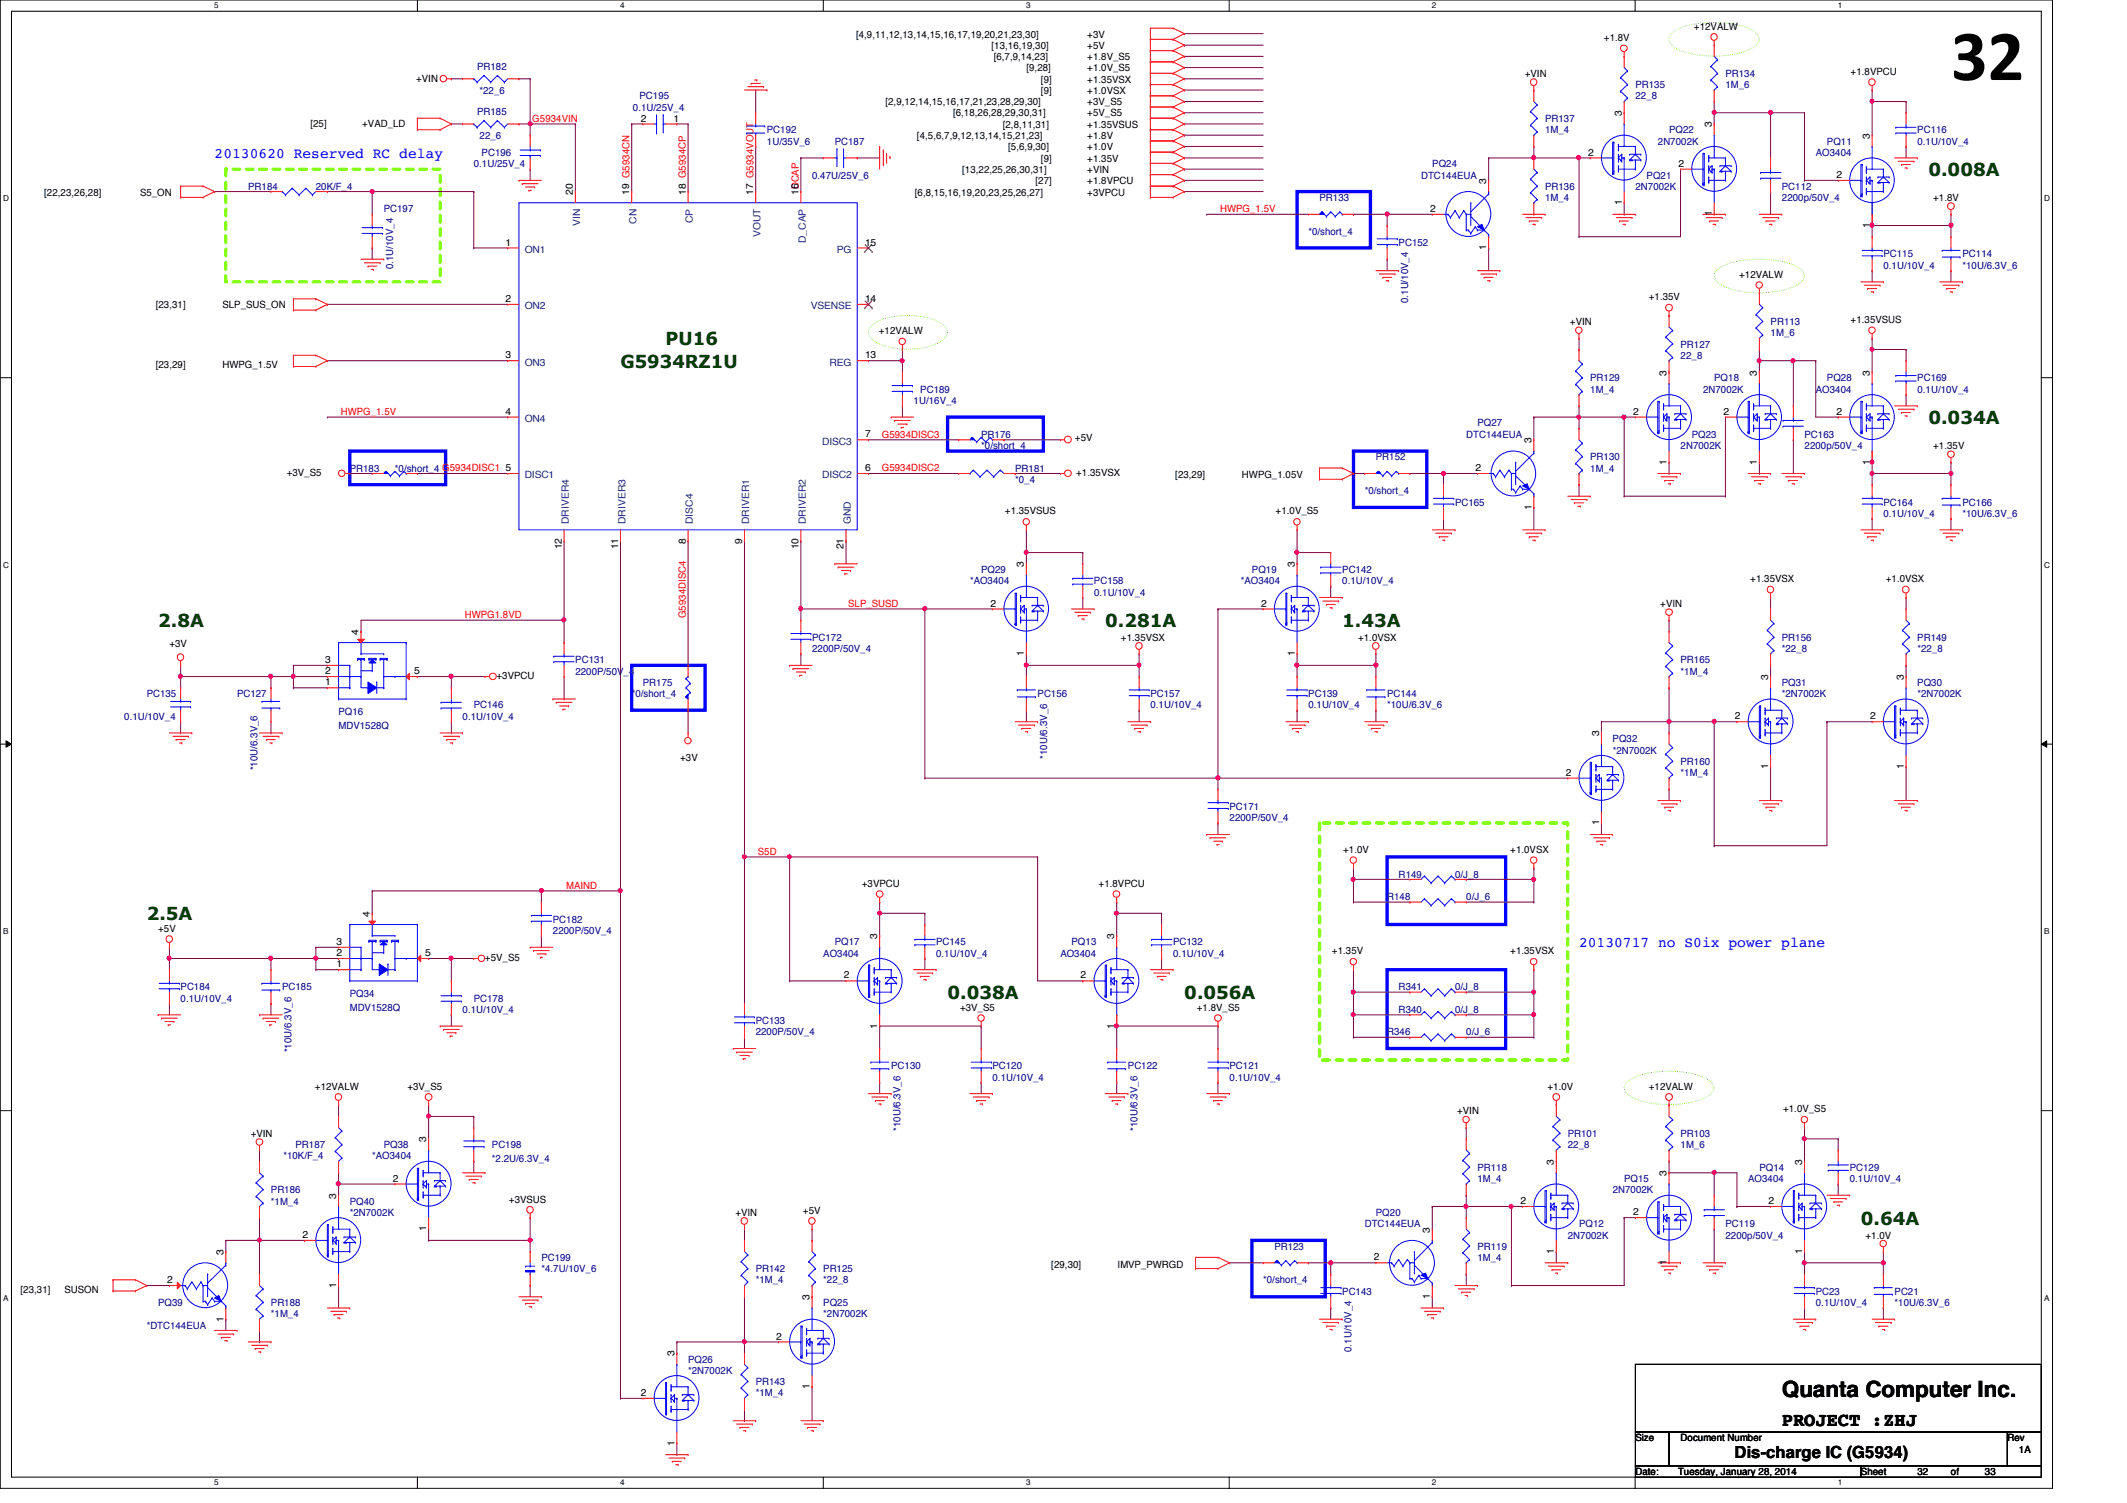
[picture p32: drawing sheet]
<svg xmlns="http://www.w3.org/2000/svg" width="297mm" height="210mm" viewBox="0 0 297 210" stroke-linecap="round" stroke-linejoin="round" font-family="sans-serif">
<defs><g id="words">
<text font-size="10.1" x="272.5" y="11.2">32</text>
<text font-size="3.1" x="248.8" y="195">Quanta Computer Inc.</text>
<text font-size="2.7" x="248.8" y="199.1">PROJECT :ZHJ</text>
<g font-size="2.5" fill="#004000">
<text x="269.3" y="24.6">0.008A</text>
<text x="86.7" y="51.4">G5934RZ1U</text>
<text x="93" y="48.2">PU16</text>
<text x="269.3" y="59.2">0.034A</text>
<text x="22.1" y="87.6">2.8A</text>
<text x="154.3" y="87.6">0.281A</text>
<text x="187.4" y="87.6">1.43A</text>
<text x="20.5" y="128.5">2.5A</text>
<text x="132.3" y="139.5">0.038A</text>
<text x="165.4" y="139.5">0.056A</text>
<text x="259.9" y="171">0.64A</text>
</g>
<text font-size="2.3" x="242.2" y="203.6">Dis-charge IC (G5934)</text>
<g font-size="2" fill="#00f">
<text x="30" y="22">20130620 Reserved RC delay</text>
<text x="220.5" y="132.2">20130717 no S0ix power plane</text>
</g>
<g font-size="1.4">
<text x="119.6" y="5.2">[4,9,11,12,13,14,15,16,17,19,20,21,23,30]</text>
<text x="151.8" y="5.2">+3V</text>
<text x="224" y="5.7">+1.8V</text>
<text x="236.6" y="4.1">+12VALW</text>
<text x="58.1" y="11.4">+VIN</text>
<text x="138.5" y="6.8">[13,16,19,30]</text>
<text x="138.8" y="8.4">[6,7,9,14,23]</text>
<text x="143.3" y="9.9">[9,28]</text>
<text x="145.4" y="11.6">[9]</text>
<text x="151.8" y="6.8">+5V</text>
<text x="151.8" y="8.4">+1.8V_S5</text>
<text x="151.8" y="9.9">+1.0V_S5</text>
<text x="151.8" y="11.6">+1.35VSX</text>
<text x="212.9" y="10.8">+VIN</text>
<text x="258.4" y="10.5">+1.8VPCU</text>
<text x="43.3" y="17.7">[25]</text>
<text x="50.6" y="17.7">+VAD_LD</text>
<text x="89.5" y="17">2</text>
<text x="94.1" y="17">1</text>
<text x="123.7" y="14.7">[2,9,12,14,15,16,17,21,23,28,29,30]</text>
<text x="133.1" y="16.3">[6,18,26,28,29,30,31]</text>
<text x="140" y="17.8">[2,8,11,31]</text>
<text x="145.4" y="13.1">[9]</text>
<text x="151.8" y="13.1">+1.0VSX</text>
<text x="151.8" y="14.7">+3V_S5</text>
<text x="151.8" y="16.3">+5V_S5</text>
<text x="151.8" y="17.8">+1.35VSUS</text>
<text x="226.5" y="16.2" transform="rotate(-90 226.5 16.2)">3</text>
<text x="239.1" y="17.8" transform="rotate(-90 239.1 17.8)">3</text>
<text x="128.1" y="19.4">[4,5,6,7,9,12,13,14,15,21,23]</text>
<text x="140.8" y="21">[5,6,9,30]</text>
<text x="145.4" y="22.6">[9]</text>
<text x="151.8" y="19.4">+1.8V</text>
<text x="151.8" y="21">+1.0V</text>
<text x="151.8" y="22.6">+1.35V</text>
<text x="221.8" y="21.7">2</text>
<text x="234.4" y="23.3">2</text>
<text x="261.1" y="19.3" transform="rotate(-90 261.1 19.3)">3</text>
<text x="6.2" y="27.3">[22,23,26,28]</text>
<text x="19.6" y="27.3">S5_ON</text>
<text x="80" y="27.2" transform="rotate(-90 80 27.2)">20</text>
<text x="87.9" y="27.2" transform="rotate(-90 87.9 27.2)">19 G5934CN</text>
<text x="95.8" y="27.2" transform="rotate(-90 95.8 27.2)">18 G5934CP</text>
<text x="105.2" y="27.2" transform="rotate(-90 105.2 27.2)">17 G5934VOUT</text>
<text x="111.5" y="27.2" transform="rotate(-90 111.5 27.2)">16</text>
<text x="127.8" y="27.3">[6,8,15,16,19,20,23,25,26,27]</text>
<text x="134.4" y="24.1">[13,22,25,26,30,31]</text>
<text x="144.6" y="25.7">[27]</text>
<text x="151.8" y="25.7">+1.8VPCU</text>
<text x="151.8" y="27.3">+3VPCU</text>
<text x="151.8" y="24.1">+VIN</text>
<text x="199.7" y="29.6">2</text>
<text x="207.6" y="25.7" transform="rotate(-90 207.6 25.7)">3</text>
<text x="226.5" y="28.7" transform="rotate(-90 226.5 28.7)">1</text>
<text x="256.5" y="24.8">2</text>
<text x="270" y="28.1">+1.8V</text>
<text x="70.6" y="34.3">1</text>
<text x="120.8" y="34.3">15</text>
<text x="207.6" y="35" transform="rotate(-90 207.6 35)">1</text>
<text x="239.1" y="30.2" transform="rotate(-90 239.1 30.2)">1</text>
<text x="261.1" y="31.8" transform="rotate(-90 261.1 31.8)">1</text>
<text x="230.2" y="42">+1.35V</text>
<text x="242.9" y="38.8">+12VALW</text>
<text x="21.8" y="43.1">[23,31]</text>
<text x="31.1" y="43.1">SLP_SUS_ON</text>
<text x="70.6" y="42.2">2</text>
<text x="120.8" y="42.2">14</text>
<text x="122.7" y="46.7">+12VALW</text>
<text x="219.2" y="45.4">+VIN</text>
<text x="258.4" y="45.1">+1.35VSUS</text>
<text x="21.8" y="51.4">[23,29]</text>
<text x="31.1" y="51.4">HWPG_1.5V</text>
<text x="70.6" y="50">3</text>
<text x="120.8" y="50">13</text>
<text x="232.7" y="52.5" transform="rotate(-90 232.7 52.5)">3</text>
<text x="245.4" y="52.5" transform="rotate(-90 245.4 52.5)">3</text>
<text x="261.1" y="52.5" transform="rotate(-90 261.1 52.5)">3</text>
<text x="70.6" y="57.9">4</text>
<text x="228.1" y="57.9">2</text>
<text x="240.7" y="57.9">2</text>
<text x="256.5" y="57.9">2</text>
<text x="70.6" y="65.8">5</text>
<text x="120.8" y="61.1">7</text>
<text x="120.8" y="65.8">6</text>
<text x="150.1" y="61.6">+5V</text>
<text x="206" y="65.8">2</text>
<text x="213.9" y="61.9" transform="rotate(-90 213.9 61.9)">3</text>
<text x="232.7" y="64.9" transform="rotate(-90 232.7 64.9)">1</text>
<text x="245.4" y="64.9" transform="rotate(-90 245.4 64.9)">1</text>
<text x="261.1" y="64.9" transform="rotate(-90 261.1 64.9)">1</text>
<text x="270" y="62.7">+1.35V</text>
<text x="40" y="66.5">+3V_S5</text>
<text x="140.3" y="71.8">+1.35VSUS</text>
<text x="150.3" y="66.5">+1.35VSX</text>
<text x="164.1" y="66.8">[23,29]</text>
<text x="173.4" y="66.8">HWPG_1.05V</text>
<text x="178.1" y="71.8">+1.0V_S5</text>
<text x="213.9" y="71.2" transform="rotate(-90 213.9 71.2)">1</text>
<text x="78.4" y="76.7" transform="rotate(-90 78.4 76.7)">12</text>
<text x="86.3" y="76.7" transform="rotate(-90 86.3 76.7)">11</text>
<text x="95.8" y="75.9" transform="rotate(-90 95.8 75.9)">8</text>
<text x="103.6" y="75.9" transform="rotate(-90 103.6 75.9)">9</text>
<text x="111.5" y="76.7" transform="rotate(-90 111.5 76.7)">10</text>
<text x="117.8" y="76.7" transform="rotate(-90 117.8 76.7)">21</text>
<text x="143" y="79.2" transform="rotate(-90 143 79.2)">3</text>
<text x="180.8" y="79.2" transform="rotate(-90 180.8 79.2)">3</text>
<text x="244.4" y="81.3">+1.35VSX</text>
<text x="263.4" y="81.3">+1.0VSX</text>
<text x="50.1" y="88.6" transform="rotate(-90 50.1 88.6)">4</text>
<text x="138.3" y="84.7">2</text>
<text x="156.5" y="89.5">+1.35VSX</text>
<text x="176.1" y="84.7">2</text>
<text x="189.7" y="89.5">+1.0VSX</text>
<text x="231.9" y="84.8">+VIN</text>
<text x="23.7" y="90.4">+3V</text>
<text x="45.4" y="92.6">3</text>
<text x="45.4" y="94.1">2</text>
<text x="45.4" y="95.7">1</text>
<text x="57.8" y="94.1">5</text>
<text x="69.3" y="94.8">+3VPCU</text>
<text x="143" y="91.7" transform="rotate(-90 143 91.7)">1</text>
<text x="180.8" y="91.7" transform="rotate(-90 180.8 91.7)">1</text>
<text x="246.9" y="95" transform="rotate(-90 246.9 95)">3</text>
<text x="265.9" y="95" transform="rotate(-90 265.9 95)">3</text>
<text x="242.3" y="100.5">2</text>
<text x="261.2" y="100.5">2</text>
<text x="95" y="106.3">+3V</text>
<text x="223.3" y="102.8" transform="rotate(-90 223.3 102.8)">3</text>
<text x="246.9" y="107.4" transform="rotate(-90 246.9 107.4)">1</text>
<text x="265.9" y="107.4" transform="rotate(-90 265.9 107.4)">1</text>
<text x="218.6" y="108.3">2</text>
<text x="187.6" y="119.1">+1.0V</text>
<text x="210.9" y="119.1">+1.0VSX</text>
<text x="223.3" y="115.3" transform="rotate(-90 223.3 115.3)">1</text>
<text x="120.4" y="123.8">+3VPCU</text>
<text x="153.4" y="123.8">+1.8VPCU</text>
<text x="22.1" y="130.1">+5V</text>
<text x="47" y="132">3</text>
<text x="51.6" y="128" transform="rotate(-90 51.6 128)">4</text>
<text x="122.5" y="131.2" transform="rotate(-90 122.5 131.2)">3</text>
<text x="155.6" y="131.2" transform="rotate(-90 155.6 131.2)">3</text>
<text x="47" y="133.5">2</text>
<text x="47" y="135.1">1</text>
<text x="59.4" y="133.5">5</text>
<text x="67.7" y="134.2">+5V_S5</text>
<text x="117.9" y="136.7">2</text>
<text x="150.9" y="136.7">2</text>
<text x="186" y="133.3">+1.35V</text>
<text x="210.9" y="133.3">+1.35VSX</text>
<text x="122.5" y="143.6" transform="rotate(-90 122.5 143.6)">1</text>
<text x="134.1" y="141.1">+3V_S5</text>
<text x="155.6" y="143.6" transform="rotate(-90 155.6 143.6)">1</text>
<text x="167.1" y="141.1">+1.8V_S5</text>
<text x="44" y="152.2">+12VALW</text>
<text x="56.9" y="152.2">+3V_S5</text>
<text x="203.5" y="155.6">+VIN</text>
<text x="216.1" y="152.2">+1.0V</text>
<text x="230.2" y="152.2">+12VALW</text>
<text x="249" y="155.3">+1.0V_S5</text>
<text x="35" y="158.8">+VIN</text>
<text x="59.5" y="159.5" transform="rotate(-90 59.5 159.5)">3</text>
<text x="46.9" y="167.4" transform="rotate(-90 46.9 167.4)">3</text>
<text x="54.9" y="165">2</text>
<text x="71.1" y="167.9">+3VSUS</text>
<text x="217" y="162.7" transform="rotate(-90 217 162.7)">3</text>
<text x="232.7" y="164.3" transform="rotate(-90 232.7 164.3)">3</text>
<text x="251.7" y="162.7" transform="rotate(-90 251.7 162.7)">3</text>
<text x="42.2" y="172.9">2</text>
<text x="59.5" y="172" transform="rotate(-90 59.5 172)">1</text>
<text x="102.7" y="169.8">+VIN</text>
<text x="112.1" y="169.5">+5V</text>
<text x="199.7" y="172.1" transform="rotate(-90 199.7 172.1)">3</text>
<text x="212.3" y="168.1">2</text>
<text x="228.1" y="169.7">2</text>
<text x="247" y="168.1">2</text>
<text x="260.5" y="173">+1.0V</text>
<text x="23.4" y="179.2">2</text>
<text x="31.2" y="175.3" transform="rotate(-90 31.2 175.3)">3</text>
<text x="46.9" y="179.8" transform="rotate(-90 46.9 179.8)">1</text>
<text x="146.8" y="177">[29,30]</text>
<text x="156.1" y="177">IMVP_PWRGD</text>
<text x="191.9" y="176">2</text>
<text x="217" y="175.1" transform="rotate(-90 217 175.1)">1</text>
<text x="232.7" y="176.7" transform="rotate(-90 232.7 176.7)">1</text>
<text x="251.7" y="175.1" transform="rotate(-90 251.7 175.1)">1</text>
<text x="2.9" y="180.5">[23,31]</text>
<text x="9" y="180.5">SUSON</text>
<text x="31.2" y="184.6" transform="rotate(-90 31.2 184.6)">1</text>
<text x="113.1" y="181.6" transform="rotate(-90 113.1 181.6)">3</text>
<text x="199.7" y="181.4" transform="rotate(-90 199.7 181.4)">1</text>
<text x="94.2" y="189.4" transform="rotate(-90 94.2 189.4)">3</text>
<text x="108.4" y="187.1">2</text>
<text x="89.5" y="194.9">2</text>
<text x="113.1" y="194" transform="rotate(-90 113.1 194)">1</text>
<text x="94.2" y="201.9" transform="rotate(-90 94.2 201.9)">1</text>
<text x="228.4" y="201.3">Size</text>
<text x="234.7" y="201.3">Document Number</text>
<text x="280.3" y="201.3">Rev</text>
<text x="281.9" y="202.9">1A</text>
<text x="228.4" y="206">Date:</text>
<text x="234.4" y="206">Tuesday, January 28, 2014</text>
<text x="259.9" y="206">Sheet</text>
<text x="267.8" y="206">32</text>
<text x="272.5" y="206">of</text>
<text x="277.2" y="206">33</text>
</g>
<g font-size="1.4" fill="#000080">
<text x="66.6" y="9.8">PR182</text>
<text x="241" y="10.8">PR134</text>
<text x="66.6" y="16.1">PR185</text>
<text x="67" y="13.1">*22_6</text>
<text x="88.4" y="15.5">0.1U/25V_4</text>
<text x="89.3" y="13.9">PC195</text>
<text x="215.8" y="17.1">PR137</text>
<text x="228.4" y="12.3">PR135</text>
<text x="228.4" y="13.9">22_8</text>
<text x="241" y="12.3">1M_6</text>
<text x="66.2" y="23.4">0.1U/25V_4</text>
<text x="67" y="19.4">22_6</text>
<text x="67.3" y="21.8">PC196</text>
<text x="107.1" y="18.6">PC192</text>
<text x="107.1" y="20.2">1U/35V_6</text>
<text x="116.6" y="20.2">PC187</text>
<text x="200" y="23.4">PQ24</text>
<text x="215.8" y="18.6">1M_4</text>
<text x="231.5" y="20.2">2N7002K</text>
<text x="233.1" y="18.6">PQ22</text>
<text x="253.6" y="21.8">AO3404</text>
<text x="255.1" y="20.2">PQ11</text>
<text x="267.8" y="18.6">PC116</text>
<text x="267.8" y="20.2">0.1U/10V_4</text>
<text x="34.7" y="26.5">PR184</text>
<text x="44.1" y="26.5">20K/F_4</text>
<text x="53.6" y="29.6">PC197</text>
<text x="113.4" y="24.9">0.47U/25V_6</text>
<text x="184.3" y="28.1">PR133</text>
<text x="198.5" y="24.9">DTC144EUA</text>
<text x="215.8" y="26.5">PR136</text>
<text x="215.8" y="28.1">1M_4</text>
<text x="228.4" y="26.5">2N7002K</text>
<text x="230" y="24.9">PQ21</text>
<text x="248.8" y="26.5">PC112</text>
<text x="248.8" y="28.1">2200p/50V_4</text>
<text x="182.7" y="32.8">*0/short_4</text>
<text x="195.3" y="34.4">PC152</text>
<text x="263" y="35.9">PC115</text>
<text x="274.1" y="35.9">PC114</text>
<text x="54.9" y="37.6" transform="rotate(-90 54.9 37.6)">0.1U/10V_4</text>
<text x="263" y="37.5">0.1U/10V_4</text>
<text x="274.1" y="37.5">*10U/6.3V_6</text>
<text x="196.6" y="42.3" transform="rotate(-90 196.6 42.3)">0.1U/10V_4</text>
<text x="247.3" y="45.4">PR113</text>
<text x="247.3" y="47">1M_6</text>
<text x="222.1" y="53.3">PR129</text>
<text x="234.7" y="48.6">PR127</text>
<text x="234.7" y="50.1">22_8</text>
<text x="239.4" y="53.3">PQ18</text>
<text x="255.1" y="53.3">PQ28</text>
<text x="267.8" y="53.3">PC169</text>
<text x="127.6" y="56.4">1U/16V_4</text>
<text x="128.5" y="54.9">PC189</text>
<text x="206.3" y="59.6">PQ27</text>
<text x="222.1" y="54.9">1M_4</text>
<text x="237.8" y="54.9">2N7002K</text>
<text x="253.6" y="54.9">AO3404</text>
<text x="267.8" y="54.9">0.1U/10V_4</text>
<text x="48.8" y="65.9">PR183</text>
<text x="55.2" y="65.9">*0/short_4 G5934DISC1</text>
<text x="137" y="61.1">PR176</text>
<text x="137" y="62.7">*0/short_4</text>
<text x="141.8" y="65.9">PR181</text>
<text x="192.1" y="64.3">PR152</text>
<text x="204.8" y="61.1">DTC144EUA</text>
<text x="222.1" y="64.3">PR130</text>
<text x="222.1" y="65.9">1M_4</text>
<text x="234.7" y="62.7">2N7002K</text>
<text x="236.3" y="61.1">PQ23</text>
<text x="252" y="61.1">PC163</text>
<text x="252" y="62.7">2200p/50V_4</text>
<text x="141.8" y="67.4">*0_4</text>
<text x="190.6" y="69">*0/short_4</text>
<text x="203.2" y="70.6">PC165</text>
<text x="263" y="70.6">PC164</text>
<text x="274.1" y="70.6">PC166</text>
<text x="263" y="72.2">0.1U/10V_4</text>
<text x="274.1" y="72.2">*10U/6.3V_6</text>
<text x="135.5" y="81.6">*AO3404</text>
<text x="137" y="80.1">PQ29</text>
<text x="152.8" y="81.6">PC158</text>
<text x="152.8" y="83.2">0.1U/10V_4</text>
<text x="173.3" y="81.6">*AO3404</text>
<text x="174.8" y="80.1">PQ19</text>
<text x="187.4" y="80.1">PC142</text>
<text x="187.5" y="81.6">0.1U/10V_4</text>
<text x="113.4" y="89.5">PC172</text>
<text x="248.8" y="89.5">PR156</text>
<text x="267.8" y="89.5">PR149</text>
<text x="80.3" y="92.6">PC131</text>
<text x="80.3" y="94.2">2200P/50V_4</text>
<text x="89.8" y="95.8">PR175</text>
<text x="113.4" y="91.1">2200P/50V_4</text>
<text x="234.7" y="92.6">PR165</text>
<text x="234.7" y="94.2">*1M_4</text>
<text x="248.8" y="95.8">PQ31</text>
<text x="248.8" y="91.1">*22_8</text>
<text x="267.8" y="95.8">PQ30</text>
<text x="267.8" y="91.1">*22_8</text>
<text x="17.4" y="100.5">0.1U/10V_4</text>
<text x="20.5" y="97.4">PC135</text>
<text x="33.1" y="97.4">PC127</text>
<text x="47.3" y="99.9">PQ16</text>
<text x="47.3" y="101.8">MDV1528Q</text>
<text x="64.6" y="100.5">0.1U/10V_4</text>
<text x="66.2" y="98.9">PC146</text>
<text x="88.2" y="97.4">*0/short_4</text>
<text x="144.9" y="97.4">PC156</text>
<text x="160.7" y="97.4">PC157</text>
<text x="160.7" y="98.9">0.1U/10V_4</text>
<text x="182.7" y="97.4">PC139</text>
<text x="182.7" y="98.9">0.1U/10V_4</text>
<text x="193.7" y="97.4">PC144</text>
<text x="193.7" y="98.9">*10U/6.3V_6</text>
<text x="248.8" y="97.4">*2N7002K</text>
<text x="267.8" y="97.4">*2N7002K</text>
<text x="36" y="107.6" transform="rotate(-90 36 107.6)">*10U/6.3V_6</text>
<text x="146.2" y="106" transform="rotate(-90 146.2 106)">*10U/6.3V_6</text>
<text x="225.2" y="103.7">PQ32</text>
<text x="225.2" y="105.2">*2N7002K</text>
<text x="234.7" y="106.8">PR160</text>
<text x="171.7" y="113.1">PC171</text>
<text x="234.7" y="108.4">*1M_4</text>
<text x="171.7" y="114.7">2200P/50V_4</text>
<text x="193.7" y="125.7">R148</text>
<text x="195.3" y="122.6">R149</text>
<text x="203.2" y="122.6">0/J_8</text>
<text x="204.8" y="125.7">0/J_6</text>
<text x="77.2" y="128.9">PC182</text>
<text x="77.2" y="130.4">2200P/50V_4</text>
<text x="116.6" y="132">PQ17</text>
<text x="130.7" y="132">PC145</text>
<text x="149.6" y="132">PQ13</text>
<text x="163.8" y="132">PC132</text>
<text x="115" y="133.6">AO3404</text>
<text x="130.7" y="133.6">0.1U/10V_4</text>
<text x="148.1" y="133.6">AO3404</text>
<text x="163.8" y="133.6">0.1U/10V_4</text>
<text x="25.2" y="138.3">PC184</text>
<text x="25.2" y="139.9">0.1U/10V_4</text>
<text x="39.4" y="138.3">PC185</text>
<text x="48.8" y="139.3">PQ34</text>
<text x="48.9" y="141.1">MDV1528Q</text>
<text x="64.6" y="141.5">0.1U/10V_4</text>
<text x="66.2" y="139.9">PC178</text>
<text x="105.5" y="143">PC133</text>
<text x="195.3" y="141.5">R340</text>
<text x="195.3" y="138.3">R341</text>
<text x="203.2" y="141.5">0/J_8</text>
<text x="203.2" y="138.3">0/J_8</text>
<text x="40.7" y="146.9" transform="rotate(-90 40.7 146.9)">*10U/6.3V_6</text>
<text x="105.5" y="144.6">2200P/50V_4</text>
<text x="124.5" y="149.4">PC130</text>
<text x="138.6" y="149.4">PC120</text>
<text x="157.5" y="149.4">PC122</text>
<text x="171.7" y="149.4">PC121</text>
<text x="193.7" y="144.6">R346</text>
<text x="204.8" y="144.6">0/J_6</text>
<text x="138.6" y="150.9">0.1U/10V_4</text>
<text x="171.7" y="150.9">0.1U/10V_4</text>
<text x="39.6" y="161.9">*10K/F_4</text>
<text x="41.3" y="160.4">PR187</text>
<text x="52" y="161.9">*AO3404</text>
<text x="53.6" y="160.4">PQ38</text>
<text x="68.7" y="160.4">PC198</text>
<text x="125.8" y="157.9" transform="rotate(-90 125.8 157.9)">*10U/6.3V_6</text>
<text x="158.8" y="157.9" transform="rotate(-90 158.8 157.9)">*10U/6.3V_6</text>
<text x="218.9" y="158.8">PR101</text>
<text x="219" y="160.4">22_8</text>
<text x="234.7" y="158.8">PR103</text>
<text x="234.7" y="160.4">1M_6</text>
<text x="37.8" y="166.7">PR186</text>
<text x="68.7" y="162.3">*2.2U/6.3V_4</text>
<text x="206.3" y="163.5">PR118</text>
<text x="206.3" y="165.1">1M_4</text>
<text x="225.2" y="166.7">2N7002K</text>
<text x="226.8" y="165.1">PQ15</text>
<text x="244.1" y="165.1">AO3404</text>
<text x="245.7" y="163.5">PQ14</text>
<text x="258.3" y="163.5">PC129</text>
<text x="258.3" y="165.1">0.1U/10V_4</text>
<text x="37.8" y="168.2">*1M_4</text>
<text x="48.8" y="168.2">PQ40</text>
<text x="48.9" y="169.8">*2N7002K</text>
<text x="190.6" y="171.4">DTC144EUA</text>
<text x="192.1" y="169.8">PQ20</text>
<text x="219" y="173">2N7002K</text>
<text x="220.5" y="171.4">PQ12</text>
<text x="241" y="171.4">PC119</text>
<text x="241" y="173">2200p/50V_4</text>
<text x="75.6" y="176.1">PC199</text>
<text x="75.6" y="177.7">*4.7U/10V_6</text>
<text x="105.5" y="177.7">PR142</text>
<text x="105.5" y="179.2">*1M_4</text>
<text x="115" y="177.7">PR125</text>
<text x="115" y="179.2">*22_8</text>
<text x="176.4" y="179.2">*0/short_4</text>
<text x="178" y="174.5">PR123</text>
<text x="206.3" y="174.5">PR119</text>
<text x="206.3" y="176.1">1M_4</text>
<text x="20.5" y="185.5">*DTC144EUA</text>
<text x="22.1" y="182.4">PQ39</text>
<text x="37.8" y="182.4">PR188</text>
<text x="37.8" y="184">*1M_4</text>
<text x="115" y="182.4">PQ25</text>
<text x="115" y="184">*2N7002K</text>
<text x="187.4" y="180.8">PC143</text>
<text x="253.6" y="180.8">PC23</text>
<text x="253.6" y="182.4">0.1U/10V_4</text>
<text x="264.6" y="180.8">PC21</text>
<text x="264.6" y="182.4">*10U/6.3V_6</text>
<text x="96.1" y="190.3">PQ26</text>
<text x="96.1" y="191.9">*2N7002K</text>
<text x="188.8" y="188.8" transform="rotate(-90 188.8 188.8)">0.1U/10V_4</text>
<text x="105.5" y="193.4">PR143</text>
<text x="105.5" y="195">*1M_4</text>
</g>
<g font-size="1.4" fill="#f00">
<text x="74.3" y="17">G5934VIN</text>
<text x="111.5" y="26.5" transform="rotate(-90 111.5 26.5)">DCAP</text>
<text x="170.4" y="29.6">HWPG_1.5V</text>
<text x="47.6" y="58">HWPG_1.5V</text>
<text x="123.1" y="61.1">G5934DISC3</text>
<text x="123.1" y="65.8">G5934DISC2</text>
<text x="64.9" y="86.3">HWPG1.8VD</text>
<text x="95.8" y="86.3" transform="rotate(-90 95.8 86.3)">G5934DISC4</text>
<text x="118.4" y="84.8">SLP_SUSD</text>
<text x="105.8" y="119.4">S5D</text>
<text x="79.1" y="124.1">MAIND</text>
</g>
<g font-size="1.4" fill="#004080">
<text x="73.3" y="35.3">ON1</text>
<text x="81" y="31.5" transform="rotate(-90 81 31.5)">VIN</text>
<text x="88.9" y="31.2" transform="rotate(-90 88.9 31.2)">CN</text>
<text x="96.8" y="31.2" transform="rotate(-90 96.8 31.2)">CP</text>
<text x="106.2" y="33.1" transform="rotate(-90 106.2 33.1)">VOUT</text>
<text x="112.5" y="34" transform="rotate(-90 112.5 34)">D_CAP</text>
<text x="116.9" y="35.3">PG</text>
<text x="73.3" y="43.2">ON2</text>
<text x="113.2" y="43.2">VSENSE</text>
<text x="73.3" y="51.1">ON3</text>
<text x="115.9" y="51.1">REG</text>
<text x="73.3" y="58.9">ON4</text>
<text x="114.8" y="62.1">DISC3</text>
<text x="73.3" y="66.8">DISC1</text>
<text x="114.8" y="66.8">DISC2</text>
<text x="79.5" y="73.2" transform="rotate(-90 79.5 73.2)">DRIVER4</text>
<text x="87.3" y="73.2" transform="rotate(-90 87.3 73.2)">DRIVER3</text>
<text x="96.8" y="73.2" transform="rotate(-90 96.8 73.2)">DISC4</text>
<text x="104.6" y="73.2" transform="rotate(-90 104.6 73.2)">DRIVER1</text>
<text x="112.5" y="73.2" transform="rotate(-90 112.5 73.2)">DRIVER2</text>
<text x="118.8" y="73.2" transform="rotate(-90 118.8 73.2)">GND</text>
</g>
<g font-size="1.1">
<text x="29.9" y="1.1">5</text>
<text x="86.6" y="1.1">4</text>
<text x="143.3" y="1.1">3</text>
<text x="200" y="1.1">2</text>
<text x="256.7" y="1.1">1</text>
<text x=".5" y="28.1">D</text>
<text x="285.5" y="28.1">D</text>
<text x=".5" y="79.3">C</text>
<text x="285.5" y="79.3">C</text>
<text x=".5" y="130.5">B</text>
<text x="285.5" y="130.5">B</text>
<text x=".5" y="181.7">A</text>
<text x="285.5" y="181.7">A</text>
<text x="29.9" y="207.4">5</text>
<text x="86.6" y="207.4">4</text>
<text x="143.3" y="207.4">3</text>
<text x="200" y="207.4">2</text>
<text x="256.7" y="207.4">1</text>
</g>
</g></defs>
<path d="M0 0h286.6v207.9h-286.6zM1.6 1.6h283.5v204.7h-283.5z" fill="none" stroke="#000" stroke-width=".14"/>
<g fill="#fff">
<path d="M29.9 .2h.6v1.2h-.6z"/>
<path d="M29.9 206.5h.6v1.1h-.6z"/>
</g>
<path d="M58.3 0v1.6M58.3 206.3v1.6" fill="none" stroke="#000" stroke-width=".14"/>
<g fill="#fff">
<path d="M86.6 .2h.6v1.2h-.6z"/>
<path d="M86.6 206.5h.6v1.1h-.6z"/>
</g>
<path d="M115 0v1.6M115 206.3v1.6" fill="none" stroke="#000" stroke-width=".14"/>
<g fill="#fff">
<path d="M143.3 .2h.6v1.2h-.6z"/>
<path d="M143.3 206.5h.6v1.1h-.6z"/>
</g>
<path d="M171.7 0v1.6M171.7 206.3v1.6" fill="none" stroke="#000" stroke-width=".14"/>
<g fill="#fff">
<path d="M200 .2h.6v1.2h-.6z"/>
<path d="M200 206.5h.6v1.1h-.6z"/>
</g>
<path d="M228.3 0v1.6M228.3 206.3v1.6" fill="none" stroke="#000" stroke-width=".14"/>
<g fill="#fff">
<path d="M256.7 .2h.6v1.2h-.6z"/>
<path d="M256.7 206.5h.6v1.1h-.6z"/>
<path d="M.5 27.1h.7v1.2h-.7z"/>
<path d="M285.5 27.1h.8v1.2h-.8z"/>
<path d="M.5 78.3h.7v1.2h-.7z"/>
<path d="M285.5 78.3h.8v1.2h-.8z"/>
</g>
<path d="M0 52.7h1.6M285.1 52.7h1.5" fill="none" stroke="#000" stroke-width=".14"/>
<g fill="#fff">
<path d="M.5 129.5h.7v1.2h-.7z"/>
<path d="M285.5 129.5h.7v1.2h-.7z"/>
</g>
<path d="M0 103.9h1.6M.8 103.5l.8 .4-.8 .5zM285.1 103.9l.7-.4v.9zM285.1 103.9h1.5" fill="none" stroke="#000" stroke-width=".14"/>
<path d="M.8 103.5l.8 .4-.8 .5zM285.1 103.9l.7-.4v.9z" fill="#000"/>
<g fill="#fff">
<path d="M.5 180.7h.7v1.2h-.7z"/>
<path d="M285.5 180.7h.7v1.2h-.7z"/>
</g>
<path d="M0 155.1h1.6M285.1 155.1h1.5" fill="none" stroke="#000" stroke-width=".14"/>
<path d="M233.5 4.6a8 8 0 0 1 4.7-1.4 12.7 12.7 0 0 1 6.6 1.1 1.25 1.25 0 0 1 .9 1.2 1.25 1.25 0 0 1-.9 1.2 13 13 0 0 1-8.6 .8 4.7 4.7 0 0 1-3-1.6l-.1-.4 .1-.5zM239.8 37.7a8 8 0 0 1 4.7-1.5 12.7 12.7 0 0 1 6.6 1.1 1.25 1.25 0 0 1 .9 1.2 1.25 1.25 0 0 1-.9 1.2 13 13 0 0 1-8.6 .9 4.7 4.7 0 0 1-3-1.6l-.1-.5 .1-.4zM121.7 45.5a7.7 7.7 0 0 1 5.1-1.4 7.8 7.8 0 0 1 5.1 1.4 1.19 1.19 0 0 1 0 1.8 7.7 7.7 0 0 1-5.1 1.5 7.7 7.7 0 0 1-5.1-1.5 1.2 1.2 0 0 1 0-1.8zM227.2 151.1a8 8 0 0 1 4.8-1.5 12.5 12.5 0 0 1 6.5 1.1 1.24 1.24 0 0 1 .8 1.2 1.24 1.24 0 0 1-.8 1.2 13 13 0 0 1-8.6 .8 4.8 4.8 0 0 1-3-1.6l-.1-.4 .1-.4z" fill="none" stroke="#00ff40" stroke-width=".14" stroke-dasharray="0 .3"/>
<path d="M31.5 23.6h30v15.8h-30zM184.3 114.9h34.6v33.1h-34.6z" fill="none" stroke="#80ff00" stroke-width=".47" stroke-dasharray=".9 .9"/>
<path d="M181.1 26.8h10.3v7.8h-10.3zM132.3 58.3h13.4v4.7h-13.4zM48.8 63h13.4v4.7h-13.4zM189 63h10.3v7.9h-10.3zM88.2 92.9h10.3v6.3h-10.3zM193.7 119.7h16.6v9.4h-16.6zM193.7 135.4h16.6v11h-16.6zM174.8 173.2h10.3v7.9h-10.3z" fill="none" stroke="#00f" stroke-width=".47"/>
<g fill="none" stroke="#800040" stroke-width=".14">
<path d="M58.3 66.1h.1M58.3 66.1h12.6M96.1 75.6h.1M96.1 75.6v17.3M118.1 75.6h.1M118.1 75.6v3.1M121.3 61.4h.1M121.3 61.4h12.6M122.8 126h.1M122.8 127.6h.1M122.8 126v1.6M122.8 127.6h6.4"/>
<path d="M129.2 133.9h.1M129.2 133.9v1.5M137 143.3h.1M137 151.2h.1M137 143.3v3.1M137 151.2v1.5"/>
</g>
<circle cx="122.9" cy="127.5" r=".29" fill="#f0f"/>
<circle cx="122.9" cy="127.5" r=".29" fill="none" stroke="#f0f" stroke-width=".14"/>
<path d="M121.3 50.4h.1M121.3 50.4h4.7M126 50.4h.1M126 50.4v1.5M48.8 66.1h.1M48.8 66.1h3.2M121.3 66.1h.1M121.3 66.1h12.6M141.8 66.1h.1M141.8 66.1h6.3M122.8 143.3h14.2M122.8 143.3h.1" fill="none" stroke="#800040" stroke-width=".14"/>
<circle cx="126" cy="50.4" r=".3" fill="#f0f"/>
<circle cx="126" cy="50.4" r=".3" fill="none" stroke="#f0f" stroke-width=".14"/>
<g fill="none" stroke="#800040" stroke-width=".14">
<path d="M80.3 17.3h.1M80.3 17.3v9.5M88.2 17.3h.1M88.2 17.3v9.5M88.2 17.3h1.6M126 48.8h.1M126 56.7h.1M126 48.8v1.6M126 56.7v1.6M111.8 75.6h.1M111.8 75.6v9.4M111.8 91.3h.1"/>
<path d="M111.8 91.3v1.6M129.2 85h9.4M129.2 85h.1"/>
</g>
<circle cx="111.8" cy="85" r=".29" fill="#f0f"/>
<circle cx="111.8" cy="85" r=".29" fill="none" stroke="#f0f" stroke-width=".14"/>
<g fill="none" stroke="#800040" stroke-width=".14">
<path d="M74 17.3h.1M74 17.3v1.6M94.5 17.3h.1M94.5 17.3h1.6M96.1 17.3h.1M96.1 17.3v9.5M74 23.6h.1M74 23.6v1.6M105.5 20.4h.1M105.5 20.4v6.4M45.7 50.4h.1M45.7 42.5h.1"/>
<path d="M45.7 50.4h25.2M45.7 42.5h25.2M78.8 75.6v11M104 75.6h.1M104 75.6v44.1M78.8 86.6h.1M110.3 137h.1M110.3 137h7.8M104 144.9h.1M104 144.9v1.5"/>
</g>
<circle cx="103.9" cy="119.6" r=".29" fill="#f0f"/>
<circle cx="103.9" cy="119.6" r=".29" fill="none" stroke="#f0f" stroke-width=".14"/>
<path d="M74 17.3h6.3M74 17.3h.1M45.7 26.8h6.3M52 26.8h.1M96.1 99.2h.1M96.1 99.2v3.2M129.2 85h.1M129.2 85v23.7" fill="none" stroke="#800040" stroke-width=".14"/>
<circle cx="129.2" cy="85" r=".3" fill="#f0f"/>
<circle cx="129.2" cy="85" r=".3" fill="none" stroke="#f0f" stroke-width=".14"/>
<g fill="none" stroke="#800040" stroke-width=".14">
<path d="M111.8 85h.1M111.8 85v1.6M143.3 92.9h.1M143.3 92.9h15.8M233.1 86.6h.1M233.1 96.1h.1M233.1 86.6v1.6M233.1 96.1v6.3M170.1 108.7h48.8M170.1 108.7h.1M223.6 100.8h.1M223.6 114.9h.1"/>
<path d="M223.6 100.8v1.6M223.6 114.9v1.6M233.1 110.2h.1M233.1 100.8h.1M233.1 110.2v1.6"/>
</g>
<circle cx="159" cy="92.9" r=".29" fill="#f0f"/>
<circle cx="159" cy="92.9" r=".29" fill="none" stroke="#f0f" stroke-width=".14"/>
<circle cx="143.3" cy="92.9" r=".29" fill="#f0f"/>
<circle cx="143.3" cy="92.9" r=".29" fill="none" stroke="#f0f" stroke-width=".14"/>
<g fill="none" stroke="#800040" stroke-width=".14">
<path d="M111.8 22.1h.1M111.8 22.1v4.7M119.7 22.1h.1M119.7 22.1h3.1M111.8 85h.1M111.8 85h17.4M143.3 91.3h.1M143.3 91.3v1.6M159.1 99.2h.1M159.1 92.9h.1M159.1 91.3h.1M159.1 91.3v3.2"/>
<path d="M159.1 99.2v1.6M233.1 100.8h.1M233.1 100.8h6.3"/>
</g>
<circle cx="233.1" cy="100.7" r=".3" fill="#f0f"/>
<circle cx="233.1" cy="100.7" r=".3" fill="none" stroke="#f0f" stroke-width=".14"/>
<g fill="none" stroke="#800040" stroke-width=".14">
<path d="M105.5 12.6h.1M105.5 12.6v3.1M111.8 22.1h.1M111.8 22.1h3.2M143.3 77.2h.1M143.3 77.2v1.5M143.3 99.2h.1M143.3 92.9h.1M143.3 92.9v1.6M143.3 99.2v1.6M247.3 92.9h.1M247.3 83.4h.1"/>
<path d="M247.3 83.4v1.6M247.3 92.9v1.6M129.2 108.7h40.9M129.2 108.7h.1M223.6 100.8h.1M223.6 100.8h9.5M239.4 100.8h.1M239.4 100.8h3.2M247.3 107.1h.1M247.3 107.1v4.7M52 124.4h23.6M52 124.4h.1"/>
<path d="M122.8 151.2h.1M122.8 151.2v1.5"/>
</g>
<circle cx="75.6" cy="124.4" r=".3" fill="#f0f"/>
<circle cx="75.6" cy="124.4" r=".3" fill="none" stroke="#f0f" stroke-width=".14"/>
<path d="M86.7 75.6h.1M86.7 75.6v48.8h-11.1M75.6 130.7h.1M75.6 124.4h.1M75.6 130.7v1.6" fill="none" stroke="#800040" stroke-width=".14"/>
<circle cx="86.6" cy="124.4" r=".3" fill="#f0f"/>
<circle cx="86.6" cy="124.4" r=".3" fill="none" stroke="#f0f" stroke-width=".14"/>
<path d="M140.2 61.4h.1M140.2 61.4h7.9M143.3 77.2h.1M143.3 77.2h7.9M151.2 77.2h.1M151.2 77.2v1.5M151.2 83.4h.1M151.2 83.4v1.6M129.2 127.6h.1M129.2 127.6v1.5" fill="none" stroke="#800040" stroke-width=".14"/>
<circle cx="143.3" cy="77.1" r=".29" fill="#f0f"/>
<circle cx="143.3" cy="77.1" r=".29" fill="none" stroke="#f0f" stroke-width=".14"/>
<path d="M181.1 77.2h.1M181.1 77.2h4.7" fill="none" stroke="#800040" stroke-width=".14"/>
<circle cx="181.1" cy="77.1" r=".3" fill="#f0f"/>
<circle cx="181.1" cy="77.1" r=".3" fill="none" stroke="#f0f" stroke-width=".14"/>
<path d="M170.1 85h.1M170.1 85v23.7" fill="none" stroke="#800040" stroke-width=".14"/>
<circle cx="170.1" cy="108.6" r=".3" fill="#f0f"/>
<circle cx="170.1" cy="108.6" r=".3" fill="none" stroke="#f0f" stroke-width=".14"/>
<path d="M181.1 74h.1M181.1 74v3.2M170.1 85h.1M170.1 85h6.3M181.1 99.2h.1M181.1 92.9h.1M181.1 92.9v1.6M181.1 99.2v1.6M185.8 81.9h.1M185.8 81.9v1.5M192.1 91.3h.1M192.1 91.3v1.6h-11" fill="none" stroke="#800040" stroke-width=".14"/>
<circle cx="192.1" cy="92.9" r=".3" fill="#f0f"/>
<circle cx="192.1" cy="92.9" r=".3" fill="none" stroke="#f0f" stroke-width=".14"/>
<g fill="none" stroke="#800040" stroke-width=".14">
<path d="M45.7 58.3h.1M45.7 58.3h25.2M25.2 94.5h12.6M25.2 94.5h.1M192.1 99.2h.1M192.1 92.9h.1M192.1 92.9v1.6M192.1 99.2v1.6M170.1 108.7h.1M170.1 108.7v1.5M63 133.9h.1M63 133.9h3.2"/>
<path d="M63 141.7h.1M63 141.7v1.6"/>
</g>
<circle cx="37.8" cy="94.4" r=".3" fill="#f0f"/>
<circle cx="37.8" cy="94.4" r=".3" fill="none" stroke="#f0f" stroke-width=".14"/>
<circle cx="25.2" cy="94.4" r=".29" fill="#f0f"/>
<circle cx="25.2" cy="94.4" r=".29" fill="none" stroke="#f0f" stroke-width=".14"/>
<g fill="none" stroke="#800040" stroke-width=".14">
<path d="M25.2 96.1h.1M25.2 94.5h.1M25.2 92.9v3.2M37.8 96.1h.1M37.8 94.5v1.6M63 96.1h.1M63 94.5v1.6M78.8 97.6h.1M78.8 89.7h.1M78.8 86.6v3.1M78.8 94.5v3.1M25.2 102.4h.1"/>
<path d="M25.2 100.8v1.6M37.8 102.4h.1M37.8 100.8v1.6M63 102.4h.1M63 100.8v1.6M170.1 114.9h.1M170.1 114.9v1.6M239.4 100.8h.1M239.4 100.8v17.3"/>
</g>
<circle cx="239.4" cy="100.7" r=".3" fill="#f0f"/>
<circle cx="239.4" cy="100.7" r=".3" fill="none" stroke="#f0f" stroke-width=".14"/>
<path d="M239.4 118.1h.1M239.4 118.1h15.7M86.7 124.4h.1M86.7 124.4v70.9M104 173.2h.1M104 171.7v1.5M104 198.4h.1M104 189h.1M104 181.1h.1M104 181.1v7.9M104 196.8v1.6" fill="none" stroke="#800040" stroke-width=".14"/>
<circle cx="103.9" cy="187.4" r=".29" fill="#f0f"/>
<circle cx="103.9" cy="187.4" r=".29" fill="none" stroke="#f0f" stroke-width=".14"/>
<g fill="none" stroke="#800040" stroke-width=".14">
<path d="M63 11h.1M63 11h1.6M72.5 11h.1M72.5 17.3h.1M72.5 11h1.5M74 11h.1M74 11v6.3h-1.5M113.4 173.2h.1M113.4 171.7v1.5M86.7 195.3h.1M86.7 195.3h3.1M94.5 187.4h14.2"/>
<path d="M94.5 189h.1M94.5 187.4h.1M94.5 187.4v1.6M104 187.4h.1M113.4 193.7h.1M113.4 193.7v4.7M94.5 203.2h.1M94.5 201.5v1.7"/>
</g>
<circle cx="74" cy="17.3" r=".29" fill="#f0f"/>
<circle cx="74" cy="17.3" r=".29" fill="none" stroke="#f0f" stroke-width=".14"/>
<g fill="none" stroke="#800040" stroke-width=".14">
<path d="M63 17.3h.1M63 17.3h1.6M247.3 15.7h.1M247.3 15.7h4.7M261.4 14.2h.1M261.4 14.2h4.8M207.9 22.1h.1M207.9 22.1v3.1M214.2 20.4h.1M214.2 20.4v1.7M220.5 22.1h.1M220.5 22.1h1.6"/>
<path d="M252 25.2h.1M252 25.2h4.7M261.4 37.8h.1M261.4 31.5h.1M261.4 37.8v1.6M261.4 31.5h11.1"/>
</g>
<circle cx="272.5" cy="31.4" r=".3" fill="#f0f"/>
<circle cx="272.5" cy="31.4" r=".3" fill="none" stroke="#f0f" stroke-width=".14"/>
<circle cx="261.4" cy="31.4" r=".29" fill="#f0f"/>
<circle cx="261.4" cy="31.4" r=".29" fill="none" stroke="#f0f" stroke-width=".14"/>
<path d="M261.4 12.6h.1M261.4 14.2h.1M261.4 12.6v6.3M266.2 14.2h.1M266.2 14.2v1.5M261.4 31.5h.1M261.4 28.3h.1M261.4 28.3v4.8M266.2 20.4h.1M266.2 20.4v1.7" fill="none" stroke="#800040" stroke-width=".14"/>
<circle cx="261.4" cy="14.1" r=".29" fill="#f0f"/>
<circle cx="261.4" cy="14.1" r=".29" fill="none" stroke="#f0f" stroke-width=".14"/>
<g fill="none" stroke="#800040" stroke-width=".14">
<path d="M252 15.7h.1M252 15.7v9.5M168.5 29.9h.1M168.5 29.9h14.2M193.7 36.2h.1M193.7 29.9h.1M193.7 29.9v1.6M193.7 36.2v1.6M193.7 29.9h6.3M207.9 34.6h.1M207.9 34.6v3.2M272.5 37.8h.1"/>
<path d="M272.5 31.5h.1M272.5 31.5v1.6M272.5 37.8v1.6"/>
</g>
<circle cx="193.7" cy="29.9" r=".3" fill="#f0f"/>
<circle cx="193.7" cy="29.9" r=".3" fill="none" stroke="#f0f" stroke-width=".14"/>
<path d="M189 29.9h.1M189 29.9h4.7M214.2 58.3h6.3M214.2 58.3h.1M214.2 58.3v3.1M220.5 58.3h.1M220.5 56.7h.1M220.5 56.7v3.1M220.5 67.7h.1M220.5 67.7v1.6" fill="none" stroke="#800040" stroke-width=".14"/>
<circle cx="220.5" cy="58.2" r=".3" fill="#f0f"/>
<circle cx="220.5" cy="58.2" r=".3" fill="none" stroke="#f0f" stroke-width=".14"/>
<path d="M261.4 48.8h.1M261.4 48.8h4.8" fill="none" stroke="#800040" stroke-width=".14"/>
<circle cx="261.4" cy="48.8" r=".29" fill="#f0f"/>
<circle cx="261.4" cy="48.8" r=".29" fill="none" stroke="#f0f" stroke-width=".14"/>
<path d="M261.4 72.4h.1M261.4 66.1h.1M261.4 72.4v1.6M261.4 66.1h11.1" fill="none" stroke="#800040" stroke-width=".14"/>
<circle cx="272.5" cy="66.1" r=".3" fill="#f0f"/>
<circle cx="272.5" cy="66.1" r=".3" fill="none" stroke="#f0f" stroke-width=".14"/>
<path d="M261.4 66.1h.1M261.4 66.1v1.6" fill="none" stroke="#800040" stroke-width=".14"/>
<circle cx="261.4" cy="66.1" r=".29" fill="#f0f"/>
<circle cx="261.4" cy="66.1" r=".29" fill="none" stroke="#f0f" stroke-width=".14"/>
<path d="M261.4 63h.1M261.4 63v1.6" fill="none" stroke="#800040" stroke-width=".14"/>
<circle cx="261.4" cy="64.5" r=".29" fill="#f0f"/>
<circle cx="261.4" cy="64.5" r=".29" fill="none" stroke="#f0f" stroke-width=".14"/>
<g fill="none" stroke="#800040" stroke-width=".14">
<path d="M261.4 47.2h.1M261.4 48.8h.1M261.4 47.2v4.7M266.2 55.1h.1M266.2 48.8h.1M266.2 48.8v1.6M266.2 55.1v1.6M189 66.1h.1M189 66.1h1.6M196.9 66.1h.1M196.9 66.1h9.4M201.6 72.4h.1"/>
<path d="M201.6 66.1h.1M201.6 66.1v1.6M201.6 72.4v1.6M214.2 70.9h.1M214.2 70.9v3.1M272.5 72.4h.1M272.5 66.1h.1M272.5 66.1v1.6M272.5 72.4v1.6"/>
</g>
<circle cx="201.6" cy="66.1" r=".3" fill="#f0f"/>
<circle cx="201.6" cy="66.1" r=".3" fill="none" stroke="#f0f" stroke-width=".14"/>
<path d="M204.8 157.5h.1M204.8 157.5v1.5M200 168.5h.1M200 168.5v3.2M204.8 177.9h.1M204.8 168.5h.1M204.8 166.9h.1M204.8 166.9v3.2M204.8 177.9v1.6M204.8 168.5h6.3" fill="none" stroke="#800040" stroke-width=".14"/>
<circle cx="204.7" cy="168.5" r=".3" fill="#f0f"/>
<circle cx="204.7" cy="168.5" r=".3" fill="none" stroke="#f0f" stroke-width=".14"/>
<path d="M252 159h.1M252 159h4.7M200 168.5h.1M200 168.5h4.8" fill="none" stroke="#800040" stroke-width=".14"/>
<circle cx="252" cy="159" r=".29" fill="#f0f"/>
<circle cx="252" cy="159" r=".29" fill="none" stroke="#f0f" stroke-width=".14"/>
<path d="M242.6 168.5h.1M242.6 168.5h4.7M252 176.4h.1M252 176.4h11M252 182.7h.1M252 182.7v1.5" fill="none" stroke="#800040" stroke-width=".14"/>
<circle cx="263" cy="176.4" r=".3" fill="#f0f"/>
<circle cx="263" cy="176.4" r=".3" fill="none" stroke="#f0f" stroke-width=".14"/>
<circle cx="252" cy="176.4" r=".3" fill="#f0f"/>
<circle cx="252" cy="176.4" r=".3" fill="none" stroke="#f0f" stroke-width=".14"/>
<g fill="none" stroke="#800040" stroke-width=".14">
<path d="M252 157.5h.1M252 157.5v1.5M256.7 159h.1M256.7 159v1.6M171.7 176.4h.1M171.7 176.4h4.7M185.8 176.4h.1M185.8 176.4v1.5M185.8 176.4h6.3M252 176.4h.1M252 176.4v1.5M256.7 165.4h.1"/>
<path d="M256.7 165.4v1.5M263 174.8h.1M263 176.4h.1M263 174.8v3.1M185.8 182.7h.1M185.8 182.7v1.5M200 181.1h.1M200 181.1v1.6M263 182.7h.1M263 182.7v1.5"/>
</g>
<circle cx="185.8" cy="176.4" r=".3" fill="#f0f"/>
<circle cx="185.8" cy="176.4" r=".3" fill="none" stroke="#f0f" stroke-width=".14"/>
<path d="M143.3 74h.1M143.3 74v3.2M181.1 92.9h.1M181.1 91.3v1.6M182.7 176.4h.1M182.7 176.4h3.1" fill="none" stroke="#800040" stroke-width=".14"/>
<circle cx="181.1" cy="92.9" r=".3" fill="#f0f"/>
<circle cx="181.1" cy="92.9" r=".3" fill="none" stroke="#f0f" stroke-width=".14"/>
<path d="M181.1 77.2h.1M181.1 77.2v1.5M261.4 64.6h.1M261.4 64.6v1.5M272.5 64.6h.1M272.5 64.6v1.5M63 133.9h.1M63 133.9v3.1M75.6 126h.1M75.6 124.4v1.6M252 159h.1M252 159v3.2" fill="none" stroke="#800040" stroke-width=".14"/>
<circle cx="63" cy="133.8" r=".3" fill="#f0f"/>
<circle cx="63" cy="133.8" r=".3" fill="none" stroke="#f0f" stroke-width=".14"/>
<g fill="none" stroke="#800040" stroke-width=".14">
<path d="M207.9 22.1h.1M207.9 22.1h12.6M214.2 22.1h.1M220.5 33.1h.1M220.5 22.1h.1M220.5 22.1v11M226.8 29.9h.1M226.8 28.3v1.6M234.7 23.6h.1M234.7 23.6v9.5h-14.2M247.3 26.8h.1M247.3 26.8v3.1"/>
<path d="M266.2 92.9h.1M266.2 83.4h.1M266.2 83.4v1.6M266.2 92.9v1.6M255.1 100.8h.1M255.1 100.8v17.3M255.1 100.8h6.3M266.2 107.1h.1M266.2 107.1v4.7M59.9 133.9h.1M59.9 133.9h3.1"/>
</g>
<circle cx="220.5" cy="22" r=".3" fill="#f0f"/>
<circle cx="220.5" cy="22" r=".3" fill="none" stroke="#f0f" stroke-width=".14"/>
<circle cx="214.2" cy="22" r=".29" fill="#f0f"/>
<circle cx="214.2" cy="22" r=".29" fill="none" stroke="#f0f" stroke-width=".14"/>
<path d="M220.5 48.8h.1M220.5 47.2v1.6M226.8 58.3h.1M226.8 58.3v11M241 58.3v11M226.8 69.3h.1M226.8 69.3h14.2M233.1 66.1h.1M233.1 64.6v1.5M241 69.3h.1M245.7 66.1h.1M245.7 64.6v1.5" fill="none" stroke="#800040" stroke-width=".14"/>
<circle cx="226.8" cy="58.2" r=".3" fill="#f0f"/>
<circle cx="226.8" cy="58.2" r=".3" fill="none" stroke="#f0f" stroke-width=".14"/>
<g fill="none" stroke="#800040" stroke-width=".14">
<path d="M220.5 58.3h7.9M226.8 58.3h.1M245.7 50.4h.1M245.7 50.4h7.9M250.4 50.4h.1M253.6 50.4h.1M253.6 50.4v7.9h3.1M256.7 58.3h.1M250.4 61.4h.1M250.4 61.4v4.7M211.1 179.5h.1M211.1 168.5h.1"/>
<path d="M211.1 168.5v11M217.3 174.8h.1M217.3 174.8v1.6M226.8 170.1h.1M226.8 170.1v9.4h-15.7M252 174.8h.1M252 174.8v1.6"/>
</g>
<circle cx="211" cy="168.5" r=".3" fill="#f0f"/>
<circle cx="211" cy="168.5" r=".3" fill="none" stroke="#f0f" stroke-width=".14"/>
<path d="M211.1 168.5h.1M211.1 168.5h1.5M226.8 170.1h.1M226.8 170.1h1.6M233.1 163.8h.1M233.1 163.8h9.5M239.4 171.7h.1M239.4 163.8h.1M239.4 163.8v3.1M239.4 171.7v4.7" fill="none" stroke="#800040" stroke-width=".14"/>
<circle cx="239.4" cy="163.7" r=".3" fill="#f0f"/>
<circle cx="239.4" cy="163.7" r=".3" fill="none" stroke="#f0f" stroke-width=".14"/>
<path d="M272.5 29.9h.1M272.5 29.9v1.6M156 127.6h.1M156 127.6v3.1M233.1 163.8h.1M233.1 162.2v1.6M242.6 168.5h.1M242.6 163.8v4.7" fill="none" stroke="#800040" stroke-width=".14"/>
<circle cx="155.9" cy="127.5" r=".29" fill="#f0f"/>
<circle cx="155.9" cy="127.5" r=".29" fill="none" stroke="#f0f" stroke-width=".14"/>
<path d="M156 127.6h.1M156 127.6h6.2M162.2 133.9h.1M162.2 133.9v1.5M156 143.3h14.1M156 141.7h.1M156 143.3h.1M156 141.7v1.6M170.1 143.3h.1M170.1 151.2h.1M170.1 143.3v3.1M170.1 151.2v1.5" fill="none" stroke="#800040" stroke-width=".14"/>
<circle cx="155.9" cy="143.3" r=".29" fill="#f0f"/>
<circle cx="155.9" cy="143.3" r=".29" fill="none" stroke="#f0f" stroke-width=".14"/>
<path d="M110.3 119.7h.1M110.3 119.7v17.3M110.3 119.7h34.6M156 126h.1M156 126v1.6M162.2 127.6h.1M162.2 127.6v1.5M156 151.2h.1M156 143.3h.1M156 143.3v3.1M156 151.2v1.5" fill="none" stroke="#800040" stroke-width=".14"/>
<circle cx="110.2" cy="119.6" r=".29" fill="#f0f"/>
<circle cx="110.2" cy="119.6" r=".29" fill="none" stroke="#f0f" stroke-width=".14"/>
<g fill="none" stroke="#800040" stroke-width=".14">
<path d="M30 26.8h7.8M30 26.8h.1M52 34.6h.1M52 26.8h.1M52 26.8v3.1M52 34.6v1.6M66.2 26.8h.1M66.2 34.6h.1M66.2 26.8v7.8M66.2 34.6h4.7M104 119.7h.1M104 119.7h6.3"/>
<path d="M104 119.7v20.5M110.3 119.7h.1M144.9 119.7h.1M144.9 119.7v17.3h6.3M122.8 127.6h.1M122.8 127.6v3.1M151.2 137h.1M122.8 143.3h.1M122.8 143.3v3.1"/>
</g>
<circle cx="52" cy="26.7" r=".3" fill="#f0f"/>
<circle cx="52" cy="26.7" r=".3" fill="none" stroke="#f0f" stroke-width=".14"/>
<path d="M239.4 15.7h.1M239.4 14.2v1.5M52 26.8h14.2M66.2 26.8h.1" fill="none" stroke="#800040" stroke-width=".14"/>
<circle cx="239.4" cy="15.7" r=".3" fill="#f0f"/>
<circle cx="239.4" cy="15.7" r=".3" fill="none" stroke="#f0f" stroke-width=".14"/>
<path d="M239.4 15.7h.1M239.4 15.7h7.9" fill="none" stroke="#800040" stroke-width=".14"/>
<circle cx="247.3" cy="15.7" r=".3" fill="#f0f"/>
<circle cx="247.3" cy="15.7" r=".3" fill="none" stroke="#f0f" stroke-width=".14"/>
<path d="M247.3 15.7h.1M247.3 15.7v6.4M189 121.2h.1M189 121.2v1.6" fill="none" stroke="#800040" stroke-width=".14"/>
<circle cx="189" cy="122.8" r=".3" fill="#f0f"/>
<circle cx="189" cy="122.8" r=".3" fill="none" stroke="#f0f" stroke-width=".14"/>
<path d="M189 122.8h.1M189 122.8h7.9M214.2 121.2h.1M214.2 121.2v1.6" fill="none" stroke="#800040" stroke-width=".14"/>
<circle cx="214.2" cy="122.8" r=".29" fill="#f0f"/>
<circle cx="214.2" cy="122.8" r=".29" fill="none" stroke="#f0f" stroke-width=".14"/>
<path d="M189 135.4h.1M189 135.4v3.2M204.8 122.8h.1M204.8 122.8h9.4" fill="none" stroke="#800040" stroke-width=".14"/>
<circle cx="189" cy="138.6" r=".3" fill="#f0f"/>
<circle cx="189" cy="138.6" r=".3" fill="none" stroke="#f0f" stroke-width=".14"/>
<path d="M239.4 17.3h.1M239.4 15.7v1.6M245.7 50.4h.1M245.7 48.8v1.6M189 138.6h.1M189 138.6h7.9M204.8 138.6h.1M214.2 135.4h.1M214.2 135.4v3.2h-9.4" fill="none" stroke="#800040" stroke-width=".14"/>
<circle cx="245.7" cy="50.4" r=".29" fill="#f0f"/>
<circle cx="245.7" cy="50.4" r=".29" fill="none" stroke="#f0f" stroke-width=".14"/>
<path d="M250.4 50.4h.1M250.4 50.4v6.3" fill="none" stroke="#800040" stroke-width=".14"/>
<circle cx="250.4" cy="50.4" r=".3" fill="#f0f"/>
<circle cx="250.4" cy="50.4" r=".3" fill="none" stroke="#f0f" stroke-width=".14"/>
<path d="M245.7 51.9h.1M245.7 50.4v1.5M189 138.6v3.1M214.2 138.6h.1M214.2 138.6v3.1h-9.4M189 141.7h.1M189 141.7h7.9M204.8 141.7h.1" fill="none" stroke="#800040" stroke-width=".14"/>
<circle cx="214.2" cy="138.6" r=".29" fill="#f0f"/>
<circle cx="214.2" cy="138.6" r=".29" fill="none" stroke="#f0f" stroke-width=".14"/>
<path d="M189 126h.1M189 122.8v3.2M189 126h7.9M196.9 126h.1M204.8 126h9.4M214.2 126h.1M214.2 122.8h.1M214.2 122.8v3.2M189 144.9h.1M189 141.7v3.2" fill="none" stroke="#800040" stroke-width=".14"/>
<circle cx="189" cy="141.7" r=".3" fill="#f0f"/>
<circle cx="189" cy="141.7" r=".3" fill="none" stroke="#f0f" stroke-width=".14"/>
<path d="M189 144.9h7.9M196.9 144.9h.1M204.8 144.9h9.4M214.2 144.9h.1M214.2 141.7h.1M214.2 141.7v3.2" fill="none" stroke="#800040" stroke-width=".14"/>
<circle cx="214.2" cy="141.7" r=".29" fill="#f0f"/>
<circle cx="214.2" cy="141.7" r=".29" fill="none" stroke="#f0f" stroke-width=".14"/>
<g fill="none" stroke="#800040" stroke-width=".14">
<path d="M165.4 4.7h11M165.4 6.3h11M165.4 7.9h11M165.4 9.4h11M165.4 11h11M165.4 12.6h11M165.4 14.2h11M165.4 15.7h11M165.4 17.3h11M165.4 18.9h11M165.4 4.7h.1M165.4 6.3h.1"/>
<path d="M165.4 7.9h.1M165.4 9.4h.1M165.4 11h.1M165.4 12.6h.1M165.4 14.2h.1M165.4 15.7h.1M165.4 17.3h.1M165.4 18.9h.1M165.4 25.2h11M165.4 26.8h11M165.4 20.4h11M165.4 22.1h11"/>
<path d="M165.4 23.6h11M165.4 25.2h.1M165.4 26.8h.1M165.4 20.4h.1M165.4 22.1h.1M165.4 23.6h.1M37.8 94.5h7.9M37.8 94.5h.1M41 92.9h.1M41 94.5h.1M41 92.9v1.6M41 92.9h4.7"/>
</g>
<circle cx="40.9" cy="94.4" r=".29" fill="#f0f"/>
<circle cx="40.9" cy="94.4" r=".29" fill="none" stroke="#f0f" stroke-width=".14"/>
<path d="M41 96.1h.1M41 94.5v1.6M41 96.1h4.7M58.3 94.5h.1M58.3 94.5h4.7" fill="none" stroke="#800040" stroke-width=".14"/>
<circle cx="63" cy="94.4" r=".3" fill="#f0f"/>
<circle cx="63" cy="94.4" r=".3" fill="none" stroke="#f0f" stroke-width=".14"/>
<path d="M50.4 86.6h28.4M63 94.5h.1M63 94.5h4.7M78.8 86.6h.1" fill="none" stroke="#800040" stroke-width=".14"/>
<circle cx="78.7" cy="86.6" r=".3" fill="#f0f"/>
<circle cx="78.7" cy="86.6" r=".3" fill="none" stroke="#f0f" stroke-width=".14"/>
<g fill="none" stroke="#800040" stroke-width=".14">
<path d="M50.4 88.2h.1M50.4 86.6v1.6M23.7 133.9h20.4M23.7 133.9h.1M23.7 132.3h.1M23.7 132.3v3.1M37.8 133.9h.1M37.8 133.9v1.5M44.1 133.9h.1M23.7 140.2h.1M23.7 140.2v1.5M37.8 140.2h.1"/>
<path d="M37.8 140.2v1.5"/>
</g>
<circle cx="37.8" cy="133.8" r=".3" fill="#f0f"/>
<circle cx="37.8" cy="133.8" r=".3" fill="none" stroke="#f0f" stroke-width=".14"/>
<circle cx="23.6" cy="133.8" r=".3" fill="#f0f"/>
<circle cx="23.6" cy="133.8" r=".3" fill="none" stroke="#f0f" stroke-width=".14"/>
<path d="M44.1 132.3h3.2M44.1 132.3h.1M44.1 133.9h.1M44.1 132.3v1.6M52 127.6h.1M52 124.4v3.2" fill="none" stroke="#800040" stroke-width=".14"/>
<circle cx="44.1" cy="133.8" r=".3" fill="#f0f"/>
<circle cx="44.1" cy="133.8" r=".3" fill="none" stroke="#f0f" stroke-width=".14"/>
<g fill="none" stroke="#800040" stroke-width=".14">
<path d="M44.1 135.4h.1M44.1 135.4h3.2M47.3 135.4h.1M47.3 133.9h.1M47.3 133.9h-3.2v1.5M59.9 155.9h.1M59.9 155.9v3.1M20.5 179.5h.1M20.5 179.5h3.2M31.5 173.2h.1M31.5 173.2v1.6M31.5 173.2h4.7"/>
<path d="M36.2 173.2h.1M59.9 171.7h.1M59.9 171.7v1.5M31.5 184.2h.1M31.5 184.2v1.6"/>
</g>
<circle cx="59.9" cy="155.9" r=".3" fill="#f0f"/>
<circle cx="59.9" cy="155.9" r=".3" fill="none" stroke="#f0f" stroke-width=".14"/>
<path d="M59.9 154.3h.1M59.9 155.9h.1M59.9 154.3v1.6M59.9 155.9h6.3M59.9 173.2h.1M59.9 173.2h14.1M66.2 162.2h.1M66.2 162.2v1.6M74 173.2h.1M74 179.5h.1M74 173.2v1.6M74 179.5v1.6" fill="none" stroke="#800040" stroke-width=".14"/>
<circle cx="74" cy="173.2" r=".3" fill="#f0f"/>
<circle cx="74" cy="173.2" r=".3" fill="none" stroke="#f0f" stroke-width=".14"/>
<path d="M47.3 154.3h.1M47.3 154.3v1.6M66.2 155.9h.1M66.2 155.9v1.6M47.3 179.5h.1M47.3 163.8h.1M47.3 163.8v1.6M47.3 179.5v3.2M74 170.1h.1M74 170.1v3.1" fill="none" stroke="#800040" stroke-width=".14"/>
<circle cx="47.2" cy="165.3" r=".3" fill="#f0f"/>
<circle cx="47.2" cy="165.3" r=".3" fill="none" stroke="#f0f" stroke-width=".14"/>
<path d="M36.2 162.2h.1M36.2 173.2h.1M36.2 177.9h.1M36.2 160.6v1.6M36.2 170.1v7.8M36.2 173.2h6.3M42.5 173.2h.1M47.3 165.4h.1M47.3 165.4v1.5M47.3 165.4h7.9M36.2 187.4h.1M36.2 185.8v1.6" fill="none" stroke="#800040" stroke-width=".14"/>
<circle cx="36.2" cy="173.2" r=".3" fill="#f0f"/>
<circle cx="36.2" cy="173.2" r=".3" fill="none" stroke="#f0f" stroke-width=".14"/>
<g fill="none" stroke="#f00" stroke-width=".14">
<path d="M58.3 18.1h.1M58.3 16.5h.1M58.3 16.5v1.6M58.3 16.5h3.2M58.3 18.1h3.2M61.5 18.1h.1M61.5 16.5h.1M61.5 16.5l1.5 .8M62.4 11h.6M63 17.3h.1M63 11h.1M63 17.3l-1.5 .8"/>
<path d="M104 12.6h3.1M104.4 12.1h2.2M104.9 11.6h.1M104.9 11.6h1.3M105.4 11.2h.3M105.7 11.2h.1M106.6 12.1h.1M107.1 12.6h.1M160.7 5.5h.1M160.7 3.9h.1M160.7 7.1h.1M160.7 8.6h.1"/>
<path d="M160.7 10.2h.1M160.7 11.8h.1M160.7 13.4h.1M160.7 14.9h.1M160.7 16.5h.1M160.7 18.1h.1M160.7 19.7h.1M160.7 18.1h3.1M160.7 16.5h3.1M160.7 3.9v23.7M160.7 3.9h3.1M160.7 5.5h3.1"/>
<path d="M160.7 7.1h3.1M160.7 8.6h3.1M160.7 10.2h3.1M160.7 11.8h3.1M160.7 13.4h3.1M160.7 14.9h3.1M160.7 19.7h3.1M163.8 3.9h.1M163.8 5.5h.1M163.8 7.1h.1M163.8 8.6h.1M163.8 10.2h.1"/>
<path d="M163.8 11.8h.1M163.8 13.4h.1M163.8 14.9h.1M163.8 16.5h.1M163.8 18.1h.1M163.8 19.7h.1M163.8 3.9l1.6 .8M163.8 5.5l1.6 .8M163.8 7.1l1.6 .8M163.8 8.6l1.6 .8M163.8 10.2l1.6 .8M163.8 11.8l1.6 .8"/>
<path d="M163.8 13.4l1.6 .8M163.8 14.9l1.6 .8M163.8 16.5l1.6 .8M163.8 18.1l1.6 .8M163.8 19.7l1.6 .7M165.4 4.7h.1M165.4 6.3h.1M165.4 7.9h.1M165.4 9.4h.1M165.4 11h.1M165.4 12.6h.1M165.4 14.2h.1"/>
<path d="M165.4 15.7h.1M165.4 17.3h.1M165.4 18.9h.1M165.4 4.7l-1.6 .8M165.4 6.3l-1.6 .8M165.4 7.9l-1.6 .7M165.4 9.4l-1.6 .8M165.4 11l-1.6 .8M165.4 12.6l-1.6 .8M165.4 14.2l-1.6 .7M165.4 15.7l-1.6 .8M165.4 17.3l-1.6 .8"/>
<path d="M165.4 18.9l-1.6 .8M214.2 12.6h.1M214.2 12v.6M226.8 7.9h.1M226.8 7.2v.7M239.4 6.3h.1M239.4 5.7v.6M261.4 12.6h.1M261.4 12v.6M25.2 27.6h3.2M25.2 27.6h.1M25.2 26h.1"/>
<path d="M25.2 26h3.2M25.2 26v1.6M28.4 26h.1M28.4 27.6h.1M28.4 26l1.6 .8M30 26.8h.1M30 26.8l-1.6 .8M50.4 36.2h3.2M50.9 36.7h2.2M51.4 37.2h.1M51.4 37.2h1.2M51.9 37.6h.3"/>
<path d="M52.2 37.6h.1M53.1 36.7h.1M53.6 36.2h.1M72.5 25.2h3.1M72.5 25.2h.1M72.9 25.7h.1M72.9 25.7h2.2M73.4 26.1h1.3M73.9 26.6h.1M73.9 26.6h.3M74.7 26.1h.1M122.8 20.4h.1"/>
<path d="M122.8 20.4v3.2M123.4 21h.1M123.4 21v2.2M123.8 22.6h.1M123.8 21.4v1.2M124.3 21.9h.1M124.3 21.9v.3M160.7 26h.1M160.7 24.4h.1M160.7 27.6h.1M160.7 21.3h.1M160.7 22.8h.1"/>
<path d="M160.7 26h3.1M160.7 24.4h3.1M160.7 21.3h3.1M160.7 22.8h3.1M160.7 27.6h3.1M163.8 24.4h.1M163.8 26h.1M163.8 27.6h.1M163.8 21.3h.1M163.8 22.8h.1M163.8 24.4l1.6 .8M163.8 26l1.6 .8"/>
<path d="M163.8 21.3l1.6 .8M163.8 22.8l1.6 .8M165.4 25.2h.1M165.4 26.8h.1M165.4 20.4h.1M165.4 22.1h.1M165.4 23.6h.1M165.4 25.2l-1.6 .8M165.4 26.8l-1.6 .8M165.4 20.4l-1.6 .9M165.4 22.1l-1.6 .7M165.4 23.6l-1.6 .8"/>
<path d="M192.1 37.8h3.2M192.6 38.3h2.2M193.1 38.7h1.2M193.1 38.7h.1M193.6 39.2h.3M193.9 39.2h.1M194.8 38.3h.1M195.3 37.8h.1M206.3 37.8h3.2M206.8 38.3h2.2M207.3 38.7h.1M207.3 38.7h1.2"/>
<path d="M207.7 39.2h.4M208.1 39.2h.1M209 38.3h.1M209.5 37.8h.1M212.6 29.9h3.2M213.1 30.4h2.2M213.6 30.9h.1M213.6 30.9h1.2M214 31.3h.4M214.4 31.3h.1M215.3 30.4h.1M215.8 29.9h.1"/>
<path d="M225.2 29.9h3.2M225.7 30.4h2.2M226.2 30.9h1.2M226.2 30.9h.1M226.6 31.3h.3M226.9 31.3h.1M227.9 30.4h.1M228.4 29.9h.1M237.8 29.9h3.2M238.3 30.4h2.2M238.8 30.9h1.2M238.8 30.9h.1"/>
<path d="M239.2 31.3h.4M239.6 31.3h.1M240.5 30.4h.1M241 29.9h.1M245.7 29.9h3.1M246.2 30.4h2.2M246.6 30.9h1.3M246.6 30.9h.1M247.1 31.3h.3M247.4 31.3h.1M248.4 30.4h.1M248.8 29.9h.1"/>
<path d="M259.9 39.4h3.1M260.3 39.8h2.2M262.5 39.8h.1M263 39.4h.1M264.6 22.1h3.2M265.1 22.5h2.2M265.6 23h1.2M265.6 23h.1M266 23.5h.3M266.3 23.5h.1M267.3 22.5h.1M267.8 22.1h.1"/>
<path d="M270.9 39.4h3.2M271.4 39.8h2.2M272.5 29.9h.1M272.5 29.3v.6M273.6 39.8h.1M274.1 39.4h.1M41 51.2h.1M41 49.6h.1M41 43.3h.1M41 41.7h.1M41 41.7v1.6M41 49.6v1.6"/>
<path d="M41 49.6h3.1M41 41.7h3.1M41 51.2h3.1M41 43.3h3.1M44.1 51.2h.1M44.1 49.6h.1M44.1 43.3h.1M44.1 41.7h.1M44.1 49.6l1.6 .8M44.1 41.7l1.6 .8M45.7 50.4h.1M45.7 42.5h.1"/>
<path d="M45.7 50.4l-1.6 .8M45.7 42.5l-1.6 .8M124.5 58.3h.1M124.5 58.3h3.1M124.9 58.7h2.2M124.9 58.7h.1M125.4 59.2h1.3M125.9 59.7h.3M125.9 59.7h.1M126 48.8h.1M126 48.2v.6M126.7 59.2h.1"/>
<path d="M220.5 47.2h.1M220.5 46.6v.6M233.1 44.1h.1M233.1 43.5v.6M245.7 40.9h.1M245.7 40.3v.6M260.8 40.3h1.3M260.8 40.3h.1M261.3 40.8h.3M261.4 47.2h.1M261.4 46.6v.6M261.6 40.8h.1"/>
<path d="M264.6 56.7h3.2M265.1 57.1h2.2M265.6 57.6h1.2M265.6 57.6h.1M266 58.1h.3M266.3 58.1h.1M267.3 57.1h.1M267.8 56.7h.1M271.9 40.3h.1M271.9 40.3h1.2M272.3 40.8h.3M272.6 40.8h.1"/>
<path d="M48.2 66.1h.6M48.8 66.1h.1M116.6 78.7h.1M116.6 78.7h3.1M117 79.2h2.2M117 79.2h.1M117.5 79.7h1.3M118.8 79.7h.1M143.3 74h.1M143.3 73.4v.6M148.1 66.1h.6M148.1 61.4h.6"/>
<path d="M148.1 66.1h.1M148.1 61.4h.1M181.1 74h.1M181.1 73.4v.6M184.3 66.9h.1M184.3 65.4h.1M184.3 65.4h3.1M184.3 65.4v1.5M184.3 66.9h3.1M187.4 65.4h.1M187.4 66.9h.1M187.4 65.4l1.6 .7"/>
<path d="M189 66.1h.1M189 66.1l-1.6 .8M200 74h3.2M200.5 74.5h2.2M201 75h1.2M201 75h.1M201.5 75.4h.3M201.8 75.4h.1M202.7 74.5h.1M203.2 74h.1M212.6 74h3.2M213.1 74.5h2.2"/>
<path d="M213.6 75h.1M213.6 75h1.2M214 75.4h.4M214.4 75.4h.1M215.3 74.5h.1M215.8 74h.1M218.9 69.3h3.2M219.4 69.8h2.2M219.9 70.2h.1M219.9 70.2h1.2M220.3 70.7h.4M220.7 70.7h.1"/>
<path d="M221.6 69.8h.1M222.1 69.3h.1M231.5 66.1h3.2M232 66.6h2.2M232.5 67.1h1.2M232.5 67.1h.1M233 67.6h.3M233.3 67.6h.1M234.2 66.6h.1M234.7 66.1h.1M244.1 66.1h3.2M244.6 66.6h2.2"/>
<path d="M245.1 67.1h1.2M245.1 67.1h.1M245.5 67.6h.4M245.9 67.6h.1M246.8 66.6h.1M247.3 66.1h.1M248.8 66.1h3.2M249.3 66.6h2.2M249.8 67.1h1.2M249.8 67.1h.1M250.3 67.6h.3M250.6 67.6h.1"/>
<path d="M251.5 66.6h.1M252 66.1h.1M259.9 74h3.1M260.3 74.5h2.2M260.8 75h1.3M260.8 75h.1M261.3 75.4h.3M261.6 75.4h.1M262.5 74.5h.1M263 74h.1M270.9 74h3.2M271.4 74.5h2.2"/>
<path d="M271.9 75h.1M271.9 75h1.2M272.3 75.4h.3M272.5 64.6h.1M272.5 63.9v.7M272.6 75.4h.1M273.6 74.5h.1M274.1 74h.1M25.2 92.9h.1M25.2 92.3v.6M67.7 94.5h.1M67.7 94.5h.7"/>
<path d="M77.2 97.6h3.1M77.2 97.6h.1M77.7 98.1h.1M77.7 98.1h2.2M78.1 98.6h1.3M78.6 99.1h.1M78.6 99.1h.3M79.4 98.6h.1M110.3 92.9h.1M110.3 92.9h3.1M110.7 93.4h2.2M110.7 93.4h.1"/>
<path d="M111.2 93.9h1.3M111.7 94.3h.3M111.7 94.3h.1M112.5 93.9h.1M118 80.1h.1M118 80.1h.3M149.6 85h3.2M150.1 85.5h2.2M150.6 86h1.2M150.6 86h.1M151 86.4h.4M151.4 86.4h.1"/>
<path d="M152.3 85.5h.1M152.8 85h.1M159.1 91.3h.1M159.1 90.7v.6M184.3 83.4h3.1M184.7 83.9h2.2M185.2 84.4h1.3M185.2 84.4h.1M185.7 84.9h.3M186 84.9h.1M186.9 83.9h.1M187.4 83.4h.1"/>
<path d="M192.1 91.3h.1M192.1 90.7v.6M233.1 86.6h.1M233.1 86v.6M247.3 83.4h.1M247.3 82.8v.6M266.2 83.4h.1M266.2 82.8v.6M23.7 102.4h3.1M24.1 102.8h2.2M24.6 103.3h1.3M24.6 103.3h.1"/>
<path d="M25.1 103.8h.3M25.4 103.8h.1M26.3 102.8h.1M26.8 102.4h.1M36.2 102.4h3.2M36.7 102.8h2.2M37.2 103.3h.1M37.2 103.3h1.2M37.7 103.8h.3M38 103.8h.1M38.9 102.8h.1M39.4 102.4h.1"/>
<path d="M61.5 102.4h3.1M61.9 102.8h2.2M62.4 103.3h1.3M62.4 103.3h.1M62.9 103.8h.3M63.2 103.8h.1M64.1 102.8h.1M64.6 102.4h.1M96.1 102.4h.1M96.1 102.4v.6M141.8 100.8h3.1M142.2 101.3h2.2"/>
<path d="M142.7 101.7h.1M142.7 101.7h1.3M143.2 102.2h.3M143.5 102.2h.1M144.4 101.3h.1M144.9 100.8h.1M157.5 100.8h3.2M158 101.3h2.2M158.5 101.7h.1M158.5 101.7h1.2M158.9 102.2h.4M159.3 102.2h.1"/>
<path d="M160.2 101.3h.1M160.7 100.8h.1M168.5 116.5h.1M168.5 116.5h3.2M169 117h2.2M169 117h.1M169.5 117.5h1.2M170 117.9h.3M170 117.9h.1M170.7 117.5h.1M179.6 100.8h3.1M180 101.3h2.2"/>
<path d="M180.5 101.7h1.3M180.5 101.7h.1M181 102.2h.3M181.3 102.2h.1M182.2 101.3h.1M182.7 100.8h.1M190.6 100.8h3.1M191 101.3h2.2M191.5 101.7h1.3M191.5 101.7h.1M192 102.2h.3M192.3 102.2h.1"/>
<path d="M193.2 101.3h.1M193.7 100.8h.1M222.1 116.5h3.1M222.5 117h2.2M223 117.5h.1M223 117.5h1.3M223.5 117.9h.3M223.8 117.9h.1M224.7 117h.1M225.2 116.5h.1M231.5 111.8h3.2M232 112.3h2.2"/>
<path d="M232.5 112.7h1.2M232.5 112.7h.1M233 113.2h.3M233.3 113.2h.1M234.2 112.3h.1M234.7 111.8h.1M245.7 111.8h3.1M246.2 112.3h2.2M246.6 112.7h1.3M246.6 112.7h.1M247.1 113.2h.3M247.4 113.2h.1"/>
<path d="M248.4 112.3h.1M248.8 111.8h.1M264.6 111.8h3.2M265.1 112.3h2.2M265.6 112.7h1.2M265.6 112.7h.1M266 113.2h.3M266.3 113.2h.1M267.3 112.3h.1M267.8 111.8h.1M23.7 132.3h.1M23.7 131.7v.6"/>
<path d="M66.2 133.9h.1M66.2 133.9h.6M74 132.3h.1M74 132.3h3.2M74.5 132.8h.1M74.5 132.8h2.2M75 133.2h1.2M75.5 133.7h.1M75.5 133.7h.3M76.2 133.2h.1M122.8 126h.1M122.8 125.3v.7"/>
<path d="M127.6 135.4h3.1M128.1 135.9h2.2M128.5 136.4h.1M128.5 136.4h1.3M129 136.8h.3M129.3 136.8h.1M130.3 135.9h.1M130.7 135.4h.1M156 126h.1M156 125.3v.7M160.7 135.4h3.1M161.1 135.9h2.2"/>
<path d="M161.6 136.4h.1M161.6 136.4h1.3M162.1 136.8h.3M162.4 136.8h.1M163.3 135.9h.1M163.8 135.4h.1M189 121.2h.1M189 135.4h.1M189 120.6v.6M189 134.8v.6M214.2 121.2h.1M214.2 135.4h.1"/>
<path d="M214.2 120.6v.6M214.2 134.8v.6M22.1 141.7h.1M22.1 141.7h3.1M22.6 142.2h.1M22.6 142.2h2.2M23 142.7h1.3M23.5 143.1h.3M23.5 143.1h.1M24.3 142.7h.1M36.2 141.7h.1M36.2 160v.6"/>
<path d="M36.2 141.7h3.2M36.7 142.2h.1M36.7 142.2h2.2M37.2 142.7h1.2M37.7 143.1h.3M37.7 143.1h.1M38.4 142.7h.1M47.3 154.3h.1M47.3 153.7v.6M59.9 154.3h.1M59.9 153.7v.6M61.5 143.3h.1"/>
<path d="M61.5 143.3h3.1M61.9 143.8h.1M61.9 143.8h2.2M62.4 144.2h1.3M62.9 144.7h.1M62.9 144.7h.3M63.7 144.2h.1M102.4 146.4h.1M102.4 146.4h3.1M102.9 146.9h.1M102.9 146.9h2.2M103.3 147.4h1.3"/>
<path d="M103.8 147.9h.3M103.8 147.9h.1M104.6 147.4h.1M121.3 152.7h3.2M121.7 153.2h2.2M122.3 153.7h1.2M122.3 153.7h.1M122.7 154.2h.3M123 154.2h.1M123.9 153.2h.1M124.5 152.7h.1M135.5 152.7h3.1"/>
<path d="M135.9 153.2h2.2M136.4 153.7h.1M136.4 153.7h1.3M136.9 154.2h.3M137 143.3h.1M137 142.7v.6M137.2 154.2h.1M138.1 153.2h.1M138.6 152.7h.1M154.3 152.7h3.2M154.9 153.2h2.2M155.3 153.7h.1"/>
<path d="M155.3 153.7h1.2M155.8 154.2h.3M156.1 154.2h.1M157.1 153.2h.1M157.5 152.7h.1M168.5 152.7h3.2M169 153.2h2.2M169.5 153.7h.1M169.5 153.7h1.2M170 154.2h.3M170.1 143.3h.1M170.1 142.7v.6"/>
<path d="M170.3 154.2h.1M171.2 153.2h.1M171.7 152.7h.1M204.8 157.5h.1M204.8 156.8v.7M217.3 154.3h.1M217.3 153.7v.6M233.1 154.3h.1M233.1 153.7v.6M252 157.5h.1M252 156.8v.7M15.8 178.7h.1"/>
<path d="M15.8 178.7v1.6M15.8 178.7h3.1M18.9 178.7h.1M18.9 178.7l1.6 .8M20.5 179.5h.1M20.5 179.5l-1.6 .8M36.2 160.6h.1M64.6 163.8h3.1M65.1 164.3h2.2M65.5 164.7h.1M65.5 164.7h1.3M66 165.2h.3"/>
<path d="M66.3 165.2h.1M67.3 164.3h.1M67.7 163.8h.1M74 170.1h.1M74 169.5v.6M104 171.7h.1M104 171v.7M113.4 171.7h.1M113.4 171v.7M167 177.2h.1M167 175.6h.1M167 175.6h3.1"/>
<path d="M167 175.6v1.6M167 177.2h3.1M170.1 175.6h.1M170.1 177.2h.1M170.1 175.6l1.6 .8M171.7 176.4h.1M171.7 176.4l-1.6 .8M203.2 179.5h3.1M206.3 179.5h.1M215.8 176.4h3.1M216.2 176.8h2.2M216.7 177.3h.1"/>
<path d="M216.7 177.3h1.3M217.2 177.8h.3M217.5 177.8h.1M218.4 176.8h.1M218.9 176.4h.1M231.5 176.4h3.2M232 176.8h2.2M232.5 177.3h1.2M232.5 177.3h.1M233 177.8h.3M233.3 177.8h.1M234.2 176.8h.1"/>
<path d="M234.7 176.4h.1M237.8 176.4h3.2M238.3 176.8h2.2M238.8 177.3h1.2M238.8 177.3h.1M239.2 177.8h.4M239.6 177.8h.1M240.5 176.8h.1M241 176.4h.1M255.1 166.9h3.2M255.6 167.4h2.2M256.1 167.9h1.2"/>
<path d="M256.1 167.9h.1M256.6 168.3h.3M256.9 168.3h.1M257.8 167.4h.1M258.3 166.9h.1M263 174.8h.1M263 174.2v.6M15.8 180.3h3.1M15.8 180.3h.1M18.9 180.3h.1M30 185.8h3.1M30.4 186.3h2.2"/>
<path d="M30.9 186.8h.1M30.9 186.8h1.3M31.4 187.2h.3M31.7 187.2h.1M32.6 186.3h.1M33.1 185.8h.1M34.7 187.4h3.1M35.1 187.9h2.2M35.6 188.3h1.3M35.6 188.3h.1M36.1 188.8h.3M36.4 188.8h.1"/>
<path d="M37.3 187.9h.1M37.8 187.4h.1M45.7 182.7h3.1M46.2 183.1h2.2M46.6 183.6h.1M46.6 183.6h1.3M47.1 184.1h.4M47.5 184.1h.1M48.4 183.1h.1M48.8 182.7h.1M72.5 181.1h3.1M72.9 181.6h2.2"/>
<path d="M73.4 182h1.3M73.4 182h.1M73.9 182.5h.3M74.2 182.5h.1M75.1 181.6h.1M75.6 181.1h.1M102.4 198.4h3.1M102.9 198.9h2.2M103.3 199.3h.1M103.3 199.3h1.3M103.8 199.8h.3M104.1 199.8h.1"/>
<path d="M105.1 198.9h.1M105.5 198.4h.1M111.8 198.4h3.2M112.3 198.9h2.2M112.8 199.3h1.2M112.8 199.3h.1M113.2 199.8h.4M113.6 199.8h.1M114.5 198.9h.1M115 198.4h.1M184.3 184.2h3.1M184.7 184.7h2.2"/>
<path d="M185.2 185.2h1.3M185.2 185.2h.1M185.7 185.7h.3M186 185.7h.1M186.9 184.7h.1M187.4 184.2h.1M198.5 182.7h3.1M198.9 183.1h2.2M199.4 183.6h1.3M199.4 183.6h.1M199.9 184.1h.3M200.2 184.1h.1"/>
<path d="M201.1 183.1h.1M201.6 182.7h.1M203.7 180h2.2M204.1 180.5h.1M204.1 180.5h1.3M204.6 180.9h.3M204.9 180.9h.1M205.9 180h.1M250.4 184.2h3.2M250.9 184.7h2.2M251.4 185.2h1.2M251.4 185.2h.1"/>
<path d="M251.8 185.7h.4M252.2 185.7h.1M253.1 184.7h.1M253.6 184.2h.1M261.4 184.2h3.2M261.9 184.7h2.2M262.4 185.2h1.2M262.4 185.2h.1M262.8 185.7h.4M263.2 185.7h.1M264.1 184.7h.1M264.6 184.2h.1"/>
<path d="M93 203.2h3.1M93.4 203.6h2.2M93.9 204.1h.1M93.9 204.1h1.3M94.4 204.6h.3M94.7 204.6h.1M95.6 203.6h.1M96.1 203.2h.1"/>
<circle cx="61.9" cy="11" r=".45"/>
<circle cx="214.2" cy="11.5" r=".46"/>
<circle cx="226.8" cy="6.7" r=".46"/>
<circle cx="239.4" cy="5.2" r=".46"/>
<circle cx="261.4" cy="11.5" r=".46"/>
<circle cx="245.7" cy="39.8" r=".45"/>
<circle cx="272.4" cy="28.8" r=".47"/>
<circle cx="126" cy="47.7" r=".45"/>
<circle cx="220.5" cy="46.1" r=".45"/>
<circle cx="233.1" cy="43" r=".47"/>
<circle cx="261.4" cy="46.1" r=".45"/>
<circle cx="47.7" cy="66.1" r=".45"/>
<circle cx="143.3" cy="72.9" r=".45"/>
<circle cx="149.1" cy="61.4" r=".47"/>
<circle cx="149.1" cy="66.1" r=".46"/>
<circle cx="181.1" cy="72.9" r=".45"/>
<circle cx="272.5" cy="63.4" r=".46"/>
<circle cx="25.2" cy="91.8" r=".46"/>
<circle cx="68.8" cy="94.5" r=".46"/>
<circle cx="159" cy="90.2" r=".46"/>
<circle cx="192.1" cy="90.2" r=".46"/>
<circle cx="233.1" cy="85.5" r=".46"/>
<circle cx="247.2" cy="82.3" r=".46"/>
<circle cx="266.1" cy="82.3" r=".47"/>
<circle cx="96.1" cy="103.4" r=".45"/>
<circle cx="23.6" cy="131.1" r=".46"/>
<circle cx="67.2" cy="133.8" r=".45"/>
<circle cx="122.9" cy="124.9" r=".46"/>
<circle cx="155.9" cy="124.9" r=".46"/>
<circle cx="189" cy="120.1" r=".45"/>
<circle cx="189" cy="134.3" r=".45"/>
<circle cx="214.2" cy="134.3" r=".45"/>
<circle cx="214.2" cy="120.1" r=".45"/>
<circle cx="36.2" cy="159.5" r=".46"/>
<circle cx="47.2" cy="153.2" r=".46"/>
<circle cx="59.8" cy="153.2" r=".47"/>
<circle cx="137" cy="142.2" r=".45"/>
<circle cx="170.1" cy="142.2" r=".46"/>
<circle cx="204.7" cy="156.4" r=".45"/>
<circle cx="217.3" cy="153.2" r=".47"/>
<circle cx="233.1" cy="153.2" r=".47"/>
<circle cx="252" cy="156.4" r=".45"/>
<circle cx="74" cy="168.9" r=".46"/>
<circle cx="103.9" cy="170.5" r=".46"/>
<circle cx="113.4" cy="170.5" r=".46"/>
<circle cx="263" cy="173.7" r=".45"/>
</g>
<path d="M228.4 190.5h56.7v9.5h-56.7zM228.4 200h4.7v4.7h-4.7zM233.1 200h47.2v4.7h-47.2zM280.3 200h4.8v4.7h-4.8zM228.4 204.7h31.5v1.6h-31.5zM259.9 204.7h25.2v1.6h-25.2z" fill="none" stroke="#000" stroke-width=".14"/>
<path d="M51.4 95.2l1.2 .9-1.2 .8z" fill="#00f"/>
<path d="M51.4 95.2l1.2 .9-1.2 .8z" fill="none" stroke="#00f" stroke-width=".14"/>
<path d="M52 92.1l.5 .5h-1z" fill="#00f"/>
<g fill="none" stroke="#00f" stroke-width=".14">
<path d="M47.3 97.6h.1M47.3 89.7h.1M47.3 96.1h1.5M47.3 89.7v7.9M47.3 97.6h9.4M47.3 94.5h3.1M47.3 92.9h1.5M47.3 89.7h9.4M48.8 92.9h.1M48.8 96.1h.1M48.8 94.5h.1M48.8 92.9v3.2"/>
<path d="M49.9 92.1h.1M49.9 92.1h1M50.4 92.1h.1M50.4 94.5h.1M50.4 91.3h.1M50.4 91.3h3.2M50.4 92.1v4h1M50.4 89.7v1.6M50.4 93.7h1.6M50.9 91.9h.1M50.9 92.1h.1M50.9 91.9v.2"/>
<path d="M50.9 91.9h-1v.2M51.4 96.1h.1M51.5 92.1h.1M51.5 92.1h1M52 92.1l.5 .5h-1zM52 92.6h.1M52 93.7h.1M52 92.6v1.1M52.5 91.9h-1v.2M52.5 91.9h.1M52.5 92.1h.1M52.5 91.9v.2"/>
<path d="M52.6 95.2h.1M52.6 95.2v1.7M52.6 96.1h1M53.1 92.1h.1M53.1 92.1h1M53.6 91.3h.1M53.6 96.1h.1M53.6 94.5h.1M53.6 92.1v4M53.6 94.5h3.1M54.1 91.9h.1M54.1 92.1h.1"/>
<path d="M54.1 91.9v.2M54.1 91.9h-1v.2M55.2 94.5h.1M56.7 97.6h.1M56.7 89.7h.1M56.7 89.7v7.9"/>
</g>
<path d="M45.7 92.9h.1M45.7 92.9h1.6" fill="none" stroke="#f00" stroke-width=".14"/>
<path d="M57.2 94v1l-.5-.5z" fill="#f00"/>
<path d="M45.7 94.5h.1M45.7 94.5h1.6M56.7 94.5l.5-.5v1zM56.7 94.5h1.6M58.3 94.5h.1" fill="none" stroke="#f00" stroke-width=".14"/>
<path d="M49.9 89.3h1l-.5 .4z" fill="#f00"/>
<g fill="none" stroke="#f00" stroke-width=".14">
<path d="M214.2 12.6h.1M214.2 12.6v1.6M214.2 18.9v1.5M214.2 20.4h.1M241 58.3h1.6M241 58.3h.1M245.7 51.9h.1M245.7 51.9v1.7M143.3 78.7h.1M143.3 78.7v1.6M245.7 64.6h.1M245.7 63v1.6"/>
<path d="M261.4 67.7h.1M261.4 72.4h.1M261.4 67.7v1.6M261.4 70.9v1.5M37.8 96.1h.1M37.8 96.1v1.5M37.8 99.2v1.6M45.7 96.1h.1M45.7 96.1h1.6M49.9 89.3h1l-.5 .4zM50.4 88.2h.1M50.4 88.2v1.5"/>
<path d="M138.6 85h1.6M138.6 85h.1M143.3 91.3h.1M143.3 89.7v1.6M37.8 100.8h.1M218.9 108.7h.1M218.9 108.7h1.6M223.6 102.4h.1M223.6 114.9h.1M223.6 102.4v1.5M223.6 113.4v1.5M196.9 122.8h.1"/>
<path d="M196.9 122.8h1.6M203.2 122.8h1.6M204.8 122.8h.1M212.6 168.5h.1M212.6 168.5h1.6M217.3 162.2h.1M217.3 174.8h.1M217.3 162.2v1.6M217.3 173.2v1.6"/>
</g>
<g fill="none" stroke="#00f" stroke-width=".14">
<path d="M213.7 15.6h.1M213.7 17.5h.1M213.7 15.6l1 .9M213.7 17.5l1 .9M214.2 18.9h.1M214.2 14.2l.5 .4M214.7 14.6h.1M214.7 16.5h.1M214.7 18.4h.1M214.7 14.6l-1 1M214.7 16.5l-1 1M214.7 18.4l-.5 .5"/>
<path d="M242.6 58.3h1.5M244.1 58.3h.1M244.3 56h.1M244.3 56v4.5M244.3 56h-.2v4.5M244.9 58.3l.3 .3M244.9 56.7h2.4M244.9 59.8h2.4M244.9 56.7h.1M244.9 58.3h.1M244.9 57.8h.1M244.9 58.7h.1"/>
<path d="M244.9 59.4h.1M244.9 60h.1M244.9 56.4h.1M244.9 57h.1M244.9 57.1h.1M244.9 59.8h.1M244.9 56.4v.8M244.9 57.8v.9M244.9 59.4v.8M245.2 58.6l.2 .1M245.2 58.6h.1M245.4 58.7h.1"/>
<path d="M245.4 57.8h.1M245.4 58.3h.1M245.4 58.3h.3M245.4 57.8v.9M245.4 57.8l-.5 .5M245.7 58.3h.1M245.7 53.6h.1M245.7 53.6v3.1M245.7 58.3v4.7M246.5 57.8h1.6M246.5 58.6h.1M246.5 57.8h.1"/>
<path d="M246.5 58.6h1.6M246.6 58.6h.1M246.8 58.6h.1M247.3 58.6h.1M247.3 56.7h.1M247.3 57.8h.1M247.3 59.8h.1M247.3 56.7v1.1M247.3 58.6v1.2M247.3 57.8l.8 .8M247.3 57.8l-.8 .8M248.1 58.6h.1"/>
<path d="M248.1 57.8h.1M244.1 60.5h.2M244.1 60.3h.1M244.1 60.5h.1M244.3 60.2h.1M244.3 60.5h.1M244.9 60.2h.1M260.1 70.4h2.7M260.1 69.6h2.7M261.4 69.6h.1M261.4 70.4h.1M261.4 69.3v.3"/>
<path d="M261.4 70.4v.5M262.8 70.4h.1M262.8 69.6h.1M36.6 98h.1M36.6 98.9h2.5M36.6 98h2.5M37.8 98h.1M37.8 98.9h.1M37.8 97.6v.4M37.8 98.9v.3M39.1 98.9h.1M140.2 85h1.6"/>
<path d="M141.8 87.1h.1M141.8 85h.1M141.8 87.2h.1M141.9 82.8h-.1v4.4M141.9 82.8h.1M141.9 86.9h.1M141.9 87.2h.1M141.9 82.8v4.4M142.5 85l.4 .3M142.5 83.4h2.4M142.5 83.4h.1M142.5 85h.1"/>
<path d="M142.5 84.5h.1M142.5 85.5h.1M142.5 86.1h.1M142.5 86.8h.1M142.5 83.1h.1M142.5 83.8h.1M142.5 83.9h.1M142.5 86.6h.1M142.5 86.9h.1M142.5 83.1v.8M142.5 84.5v1M142.5 86.1v.8"/>
<path d="M142.5 86.6h2.4M142.9 85.3h.1M142.9 85.3l.1 .2M143 84.5l-.5 .5M143 85.5h.1M143 84.5h.1M143 85h.1M143 85h.3M143 84.5v1M143.3 85h.1M143.3 80.3h.1M143.3 80.3v3.1"/>
<path d="M143.3 85v4.7M144.1 85.3h.1M144.1 84.5h.1M144.1 85.3h1.6M144.1 84.5h1.6M144.3 85.3h.1M144.4 85.3h.1M144.9 85.3h.1M144.9 83.4h.1M144.9 84.5h.1M144.9 86.6h.1M144.9 83.4v1.1"/>
<path d="M144.9 85.3v1.3M144.9 84.5l.8 .8M144.9 84.5l-.8 .8M145.7 85.3h.1M145.7 84.5h.1M220.5 108.7h1.6M222.1 110.7h.1M222.1 108.7h.1M222.1 110.9h.1M222.2 106.5h-.1v4.4M222.2 106.5h.1M222.2 110.5h.1"/>
<path d="M222.2 110.9h.1M222.2 106.5v4.4M222.9 108.7l.4 .4M222.9 107.1h2.3M222.9 110.2h2.3M222.9 107.1h.1M222.9 108.7h.1M222.9 108.2h.1M222.9 109.1h.1M222.9 109.8h.1M222.9 110.4h.1M222.9 106.8h.1"/>
<path d="M222.9 107.4h.1M222.9 107.6h.1M222.9 110.2h.1M222.9 110.5h.1M222.9 106.8v.8M222.9 108.2v.9M222.9 109.8v.7M223.2 109h.1M223.3 108.2l-.4 .5M223.3 109.1h.1M223.3 108.2h.1M223.3 108.7h.1"/>
<path d="M223.3 108.7h.3M223.3 108.2v.9M223.6 108.7h.1M223.6 103.9h.1M223.6 103.9v3.2M223.6 108.7v4.7M224.4 108.2h1.6M224.4 109h.1M224.4 108.2h.1M224.4 109h1.6M224.6 109h.1M224.7 109h.1"/>
<path d="M225.2 109h.1M225.2 107.1h.1M225.2 108.2h.1M225.2 110.2h.1M225.2 107.1v1.1M225.2 109v1.2M225.2 108.2l.8 .8M225.2 108.2l-.8 .8M226 109h.1M226 108.2h.1M198.9 122.3l-.4 .5M198.9 122.3h.1"/>
<path d="M198.9 122.3l1 1M199.9 123.3h.1M200.8 122.3l-.9 1M200.8 122.3h.1M200.8 122.3l1 1M201.8 123.3h.1M202.7 122.3l-.9 1M202.7 122.3h.1M202.7 122.3l.5 .5M203.2 122.8h.1M214.2 168.5h1.6M215.8 170.6h.1"/>
<path d="M215.8 168.5h.1M215.8 170.7h.1M215.9 166.3h-.1v4.4M215.9 166.3h.1M215.9 170.4h.1M215.9 170.7h.1M215.9 166.3v4.4M216.6 170.1h2.3M216.6 166.9h2.3M216.6 166.9h.1M216.6 168.5h.1M216.6 168h.1"/>
<path d="M216.6 169h.1M216.6 169.6h.1M216.6 170.2h.1M216.6 166.6h.1M216.6 167.2h.1M216.6 167.4h.1M216.6 170.1h.1M216.6 170.4h.1M216.6 166.6v.8M216.6 168v1M216.6 169.6v.8M216.6 168.5l.3 .3"/>
<path d="M216.9 168.8l.1 .2M216.9 168.8h.1M217 169h.1M217 168h.1M217 168.5h.1M217 168.5h.3M217 168v1M217 168l-.4 .5M217.3 168.5h.1M217.3 163.8h.1M217.3 163.8v3.1M217.3 168.5v4.7"/>
<path d="M218.1 168h1.6M218.1 168.8h.1M218.1 168h.1M218.1 168.8h1.6M218.3 168.8h.1M218.4 168.8h.1M218.9 168.8h.1M218.9 166.9h.1M218.9 168h.1M218.9 170.1h.1M218.9 166.9v1.1M218.9 168.8v1.3"/>
<path d="M218.9 168l.8 .8M218.9 168l-.8 .8M219.7 168.8h.1M219.7 168h.1"/>
<circle cx="245.7" cy="58.2" r="3.1"/>
<circle cx="143.3" cy="85" r="3.1"/>
<circle cx="223.6" cy="108.6" r="3.1"/>
<circle cx="217.3" cy="168.5" r="3.1"/>
</g>
<path d="M30 181.3l.6-.4 .3 .8z" fill="#00f"/>
<g fill="none" stroke="#00f" stroke-width=".14">
<path d="M25.2 179.5h.7M25.9 179.5h.1M25.9 179.5l.3 .5M26.8 179h.1M26.8 179l.6 1M26.8 179l-.6 1M28.1 179h.1M28.1 179l.3 .5M28.1 179l-.7 1M28.4 179.5h.1M28.4 179.5h.6M28.4 179.5v2.2"/>
<path d="M29 179.5h.1M29 177.9h.1M29 177.9v3.2M29 179.8l1.3 1.3M31.5 176.7h.1M31.5 176.4h.1M31.5 176.4v.3M31.5 176.7l-2.5 2.5M26.2 180h.1M27.4 180h.1M28.4 181.7h.1M28.4 181.7h.3"/>
<path d="M28.7 181.7h.1M28.7 181.7l.3 .5M29 182.2h.1M29.6 181.3h.1M29.6 181.3l.4 .4M29.6 181.3l-.6 .9M30 181.3l.6-.4 .3 .8zM30 181.7h.1M30 181.7h.9M30.3 181.1h.1M30.9 181.7h.1M30.9 181.7l.6 .7"/>
<path d="M31.5 182.7h.1M31.5 182.4h.1M31.5 182.4v.3"/>
<circle cx="28.7" cy="179.5" r="3.1"/>
</g>
<path d="M31.5 174.8h.1M31.5 174.8v1.6M31.5 184.2h.1M31.5 182.7v1.5" fill="none" stroke="#f00" stroke-width=".14"/>
<path d="M24.8 179.1l.4 .4-.4 .5z" fill="#f00"/>
<g fill="none" stroke="#f00" stroke-width=".14">
<path d="M239.4 17.3h.1M239.4 17.3v1.6M234.7 23.6h.1M234.7 23.6h1.6M239.4 29.9h.1M239.4 28.3v1.6M272.5 33.1h.1M272.5 37.8h.1M272.5 33.1v1.5M272.5 36.2v1.6M126 51.9h.1M126 56.7h.1"/>
<path d="M126 51.9v1.7M126 55.1v1.6M220.5 59.8h.1M220.5 59.8v1.6M233.1 44.1h.1M233.1 51.9h.1M233.1 44.1v1.6M233.1 50.4v1.5M266.2 55.1h.1M266.2 50.4h.1M266.2 50.4v1.5M266.2 53.6v1.5"/>
<path d="M220.5 67.7h.1M220.5 66.1v1.6M63 96.1h.1M63 96.1v1.5M63 99.2v1.6M63 100.8h.1M118.1 137h.1M118.1 137h1.6M122.8 130.7h.1M122.8 130.7v1.6M104 140.2h.1M104 144.9h.1"/>
<path d="M104 140.2v1.5M104 143.3v1.6M122.8 143.3h.1M122.8 141.7v1.6M137 146.4h.1M137 151.2h.1M137 146.4v1.6M137 149.6v1.6M196.9 144.9h.1M196.9 144.9h1.6M203.2 144.9h1.6M204.8 159h.1"/>
<path d="M204.8 144.9h.1M204.8 159v1.6M23.7 179.5h.1M23.7 179.5h1.5M24.8 179.1l.4 .4-.4 .5zM204.8 166.9h.1M204.8 165.4v1.5M256.7 165.4h.1M256.7 160.6h.1M256.7 160.6v1.6M256.7 163.8v1.6M108.7 187.4h.1"/>
<path d="M108.7 187.4h1.6M113.4 181.1h.1M113.4 193.7h.1M113.4 181.1v1.6M113.4 192.1v1.6"/>
</g>
<g fill="none" stroke="#00f" stroke-width=".14">
<path d="M239.4 18.9h.1M239.4 18.9v3.2M236.3 23.6h1.5M237.8 25.8h.2M237.8 25.7h.1M237.8 23.6h.1M237.8 25.8h.1M238 21.4h.1M238 25.5h.1M238 25.8h.1M238 21.4v4.4M238 21.4h-.2v4.4"/>
<path d="M238.6 23.6l.5 .5M238.6 22.1h2.4M238.6 25.2h2.4M238.6 22.1h.1M238.6 23.6h.1M238.6 23.2h.1M238.6 24.1h.1M238.6 24.7h.1M238.6 25.4h.1M238.6 21.7h.1M238.6 22.4h.1M238.6 22.5h.1"/>
<path d="M238.6 25.2h.1M238.6 25.5h.1M238.6 21.7v.8M238.6 23.2v.9M238.6 24.7v.8M238.9 23.9h.1M239.1 23.2l-.5 .4M239.1 24.1h.1M239.1 23.2h.1M239.1 23.6h.1M239.1 23.6h.3M239.1 23.2v.9"/>
<path d="M239.4 23.6h.1M239.4 23.6v4.7M240.2 23.2h1.6M240.2 23.9h.1M240.2 23.2h.1M240.2 23.9h1.6M240.4 23.9h.1M240.5 23.9h.1M241 23.9h.1M241 22.1h.1M241 23.2h.1M241 25.2h.1"/>
<path d="M241 22.1v1.1M241 23.9v1.3M241 23.2l.8 .7M241 23.2l-.8 .7M241.8 23.9h.1M241.8 23.2h.1M271.2 35h.1M271.2 35.9h2.5M271.2 35h2.5M272.5 35h.1M272.5 35.9h.1M272.5 34.6v.4"/>
<path d="M272.5 35.9v.3M273.7 35.9h.1M124.6 54.7h2.8M124.6 53.8h2.8M126 53.8h.1M126 54.7h.1M126 53.6v.2M126 54.7v.4M127.4 54.7h.1M127.4 53.8h.1M232.6 47.1h.1M232.6 49h.1"/>
<path d="M232.6 47.1l1 .9M232.6 49l1 .9M233.1 50.4h.1M233.1 45.7l.5 .4M233.6 46.1h.1M233.6 48h.1M233.6 49.9h.1M233.6 46.1l-1 1M233.6 48l-1 1M233.6 49.9l-.5 .5M264.7 52.5h2.9M264.7 53.2h2.9"/>
<path d="M264.7 52.5h.1M264.7 53.2h.1M266.2 53.2h.1M266.2 52.5h.1M266.2 51.9v.6M266.2 53.2v.4M135.8 61.1l-.3 .3M135.8 61.1h.1M135.8 61.1l.6 .6M136.4 61.7h.1M137 61.1h.1M137 61.1l.7 .6"/>
<path d="M137 61.1l-.6 .6M137.7 61.7h.1M138.3 61.1h.1M138.3 61.1l.3 .3M138.3 61.1l-.6 .6M138.6 61.4h.1M220 62.8h.1M220 64.7h.1M220 62.8l1 1M220 64.7l1 1M220.5 66.1h.1M220.5 61.4l.5 .5"/>
<path d="M221 61.9h.1M221 63.8h.1M221 65.7h.1M221 61.9l-1 .9M221 63.8l-1 .9M221 65.7l-.5 .4M61.6 98.1h.1M61.6 98.9h.1M61.6 98.1h2.8M61.6 98.9h2.8M63 98.9h.1M63 98.1h.1"/>
<path d="M63 97.6v.5M63 98.9v.3M119.7 137h1.6M121.3 139.2h.2M121.3 139.1h.1M121.3 137h.1M121.3 139.2h.1M121.5 134.8h.1M121.5 138.9h.1M121.5 139.2h.1M121.5 134.8v4.4M121.5 134.8h-.2v4.4"/>
<path d="M122.1 137l.3 .3M122.1 135.4h.1M122.1 137h.1M122.1 136.5h.1M122.1 137.5h.1M122.1 138.1h.1M122.1 138.7h.1M122.1 135.1h.1M122.1 135.7h.1M122.1 135.9h.1M122.1 138.6h.1M122.1 138.9h.1"/>
<path d="M122.1 135.1v.8M122.1 136.5v1M122.1 138.1v.8M122.1 138.6h2.4M122.1 135.4h2.4M122.4 137.3h.1M122.4 137.3l.2 .2M122.6 136.5l-.5 .5M122.6 137.5h.1M122.6 136.5h.1M122.6 137h.1M122.6 137h.2"/>
<path d="M122.6 136.5v1M122.8 137h.1M122.8 132.3h.1M122.8 132.3v3.1M122.8 137v4.7M123.7 136.5h1.5M123.7 137.3h.1M123.7 136.5h.1M123.7 137.3h1.5M123.8 137.3h.1M123.9 137.3h.1M124.5 137.3h.1"/>
<path d="M124.5 135.4h.1M124.5 136.5h.1M124.5 138.6h.1M124.5 135.4v1.1M124.5 137.3v1.3M124.5 136.5l.7 .8M124.5 136.5l-.8 .8M125.2 137.3h.1M125.2 136.5h.1M102.6 142.8h2.8M102.6 142h2.8M104 142h.1"/>
<path d="M104 142.8h.1M104 141.7v.3M104 142.8v.5M105.4 142.8h.1M105.4 142h.1M135.6 149.1h2.9M135.6 148.3h2.9M137 148.3h.1M137 149.1h.1M137 148v.3M137 149.1v.5M138.5 149.1h.1"/>
<path d="M138.5 148.3h.1M198.9 144.4l-.4 .5M198.9 144.4h.1M198.9 144.4l1 .9M199.9 145.3h.1M200.8 144.4l-.9 .9M200.8 144.4h.1M200.8 144.4l1 .9M201.8 145.3h.1M202.7 144.4l-.9 .9M202.7 144.4h.1M202.7 144.4l.5 .5"/>
<path d="M203.2 144.9h.1M204.3 162.1h.1M204.3 163.9h.1M204.3 162.1l.9 .9M204.3 163.9l.9 1M204.8 165.4h.1M204.8 160.6l.4 .5M205.2 161.1h.1M205.2 163h.1M205.2 164.9h.1M205.2 161.1l-.9 1M205.2 163l-.9 .9"/>
<path d="M205.2 164.9l-.4 .5M255.3 162.7h.1M255.3 163.4h.1M255.3 162.7h2.8M255.3 163.4h2.8M256.7 163.4h.1M256.7 162.7h.1M256.7 162.2v.5M256.7 163.4v.4M110.3 187.4h1.5M111.8 189.4h.1M111.8 187.4h.1"/>
<path d="M111.8 189.6h.1M111.8 189.6h.2M112 185.2h-.2v4.4M112 185.2h.1M112 189.3h.1M112 189.6h.1M112 185.2v4.4M112.6 187.4l.5 .5M112.6 185.8h.1M112.6 187.4h.1M112.6 186.9h.1M112.6 187.9h.1"/>
<path d="M112.6 188.5h.1M112.6 189.1h.1M112.6 185.5h.1M112.6 186.1h.1M112.6 186.3h.1M112.6 189h.1M112.6 189.3h.1M112.6 185.5v.8M112.6 186.9v1M112.6 188.5v.8M112.6 185.8h2.4M112.6 189h2.4"/>
<path d="M112.9 187.7h.1M113.1 186.9l-.5 .5M113.1 187.9h.1M113.1 186.9h.1M113.1 187.4h.1M113.1 187.4h.3M113.1 186.9v1M113.4 187.4h.1M113.4 182.7h.1M113.4 182.7v3.1M113.4 187.4v4.7M114.2 187.7h.1"/>
<path d="M114.2 186.9h.1M114.2 187.7h1.6M114.2 186.9h1.6M114.4 187.7h.1M114.5 187.7h.1M115 187.7h.1M115 185.8h.1M115 186.9h.1M115 189h.1M115 185.8v1.1M115 187.7v1.3M115 186.9l.8 .8"/>
<path d="M115 186.9l-.8 .8M115.8 187.7h.1M115.8 186.9h.1"/>
<circle cx="239.4" cy="23.6" r="3.1"/>
<circle cx="122.8" cy="137" r="3.1"/>
<circle cx="113.4" cy="187.4" r="3.1"/>
</g>
<path d="M135.8 61.1l.3 .3h-.6l.3-.3 .3 .3z" fill-rule="evenodd" fill="#00f"/>
<g fill="none" stroke="#00f" stroke-width=".14">
<path d="M135.8 61.1l.3 .3h-.6l.3-.3 .3 .3zM198.9 141.3l-.4 .4M198.9 141.3h.1M198.9 141.3l1 .9M199.9 142.2h.1M200.8 141.3l-.9 .9M200.8 141.3h.1M200.8 141.3l1 .9M201.8 142.2h.1M202.7 141.3l-.9 .9M202.7 141.3h.1M202.7 141.3l.5 .4"/>
<path d="M203.2 141.7h.1"/>
</g>
<path d="M133.9 61.4h1.6M133.9 61.4h.1M138.6 61.4h1.6M140.2 61.4h.1M196.9 141.7h.1M196.9 141.7h1.6M203.2 141.7h1.6M204.8 141.7h.1" fill="none" stroke="#f00" stroke-width=".14"/>
<path d="M53 134.6l1.2 .8-1.2 .8z" fill="#00f"/>
<path d="M53 134.6l1.2 .8-1.2 .8z" fill="none" stroke="#00f" stroke-width=".14"/>
<path d="M53.1 132l.5-.5 .5 .5z" fill="#00f"/>
<g fill="none" stroke="#00f" stroke-width=".14">
<path d="M48.8 129.1h9.5M48.8 137h.1M48.8 129.1h.1M48.8 135.4h1.6M48.8 129.1v7.9M48.8 137h9.5M48.8 133.9h3.2M48.8 132.3h1.6M50.4 132.3h.1M50.4 135.4h.1M50.4 133.9h.1M50.4 132.3v3.1"/>
<path d="M51.5 131.5h.1M51.5 131.5h1M52 131.5h.1M52 133.9h.1M52 130.7h.1M52 130.7h3.2M52 131.5v3.9h1M52 129.1v1.6M52 133.1h1.6M52.5 131.3h-1v.2M52.5 131.3h.1M52.5 131.5h.1"/>
<path d="M52.5 131.3v.2M53 135.4h.1M53.1 131.5h.1M53.1 131.5h1M53.1 132l.5-.5 .5 .5zM53.6 132h.1M53.6 133.1h.1M53.6 132v1.1M54.1 131.3h.1M54.1 131.5h.1M54.1 131.3v.2M54.1 131.3h-1v.2"/>
<path d="M54.2 134.6h.1M54.2 134.6v1.6M54.2 135.4h1M54.7 131.5h.1M54.7 131.5h.9M55.2 130.7h.1M55.2 135.4h.1M55.2 133.9h.1M55.2 131.5v3.9M55.2 133.9h3.1M55.6 131.3h.1M55.6 131.5h.1"/>
<path d="M55.6 131.3v.2M55.6 131.3h-.9v.2M56.7 133.9h.1M58.3 137h.1M58.3 129.1h.1M58.3 129.1v7.9"/>
</g>
<path d="M47.3 132.3h.1M47.3 132.3h1.5" fill="none" stroke="#f00" stroke-width=".14"/>
<path d="M58.3 133.9l.5-.5v.9z" fill="#f00"/>
<path d="M47.3 133.9h.1M47.3 133.9h1.5M58.3 133.9l.5-.5v.9zM58.3 133.9h1.6M59.9 133.9h.1" fill="none" stroke="#f00" stroke-width=".14"/>
<path d="M51.5 128.7h.9l-.4 .4z" fill="#f00"/>
<g fill="none" stroke="#f00" stroke-width=".14">
<path d="M89.8 17.3h.1M89.8 17.3h1.6M93 17.3h1.5M94.5 17.3h.1M261.4 18.9h.1M261.4 18.9v1.5M37.8 26.8h.1M37.8 26.8h1.6M44.1 26.8h1.6M45.7 26.8h.1M52 29.9h.1M52 34.6h.1"/>
<path d="M52 29.9v1.6M52 33.1v1.5M115 22.1h1.6M115 22.1h.1M118.1 22.1h1.6M119.7 22.1h.1M256.7 25.2h1.6M256.7 25.2h.1M261.4 31.5h.1M261.4 33.1h.1M261.4 37.8h.1M261.4 29.9v1.6"/>
<path d="M261.4 33.1v1.5M261.4 36.2v1.6M220.5 48.8h.1M220.5 56.7h.1M220.5 48.8v1.6M220.5 55.1v1.6M133.9 66.1h1.6M133.9 66.1h.1M140.2 66.1h1.6M141.8 66.1h.1M181.1 78.7h.1M181.1 78.7v1.6"/>
<path d="M176.4 85h.1M176.4 85h1.6M181.1 91.3h.1M181.1 89.7v1.6M247.3 85h.1M247.3 92.9h.1M247.3 85v1.6M247.3 91.3v1.6M266.2 85h.1M266.2 92.9h.1M266.2 85v1.6M266.2 91.3v1.6"/>
<path d="M47.3 135.4h.1M47.3 135.4h1.5M51.5 128.7h.9l-.4 .4zM52 127.6h.1M52 127.6v1.5M63 137h.1M63 137v1.6M151.2 137h.1M151.2 137h1.6M156 130.7h.1M156 130.7v1.6M196.9 138.6h.1"/>
<path d="M196.9 138.6h1.6M203.2 138.6h1.6M204.8 138.6h.1M59.9 159h.1M59.9 159v1.6M63 141.7h.1M63 140.2v1.5M156 143.3h.1M156 141.7v1.6M170.1 146.4h.1M170.1 151.2h.1M170.1 146.4v1.6"/>
<path d="M170.1 149.6v1.6M233.1 154.3h.1M233.1 154.3v1.6M55.2 165.4h.1M55.2 165.4h1.5M59.9 171.7h.1M59.9 170.1v1.6M104 173.2h.1M104 173.2v1.6M104 179.5v1.6M204.8 170.1h.1M204.8 177.9h.1"/>
<path d="M204.8 170.1v1.6M204.8 176.4v1.5M233.1 162.2h.1M233.1 160.6v1.6M263 177.9h.1M263 177.9v1.6M104 181.1h.1M263 182.7h.1M263 181.1v1.6"/>
</g>
<g fill="none" stroke="#00f" stroke-width=".14">
<path d="M91.4 17.3h.3M91.7 18.6h.1M91.7 17.3h.1M91.7 16v2.6M92.6 17.3h.4M92.6 17.3h.1M92.6 16h.1M92.6 16v2.6M39.4 26.8l.5 .4M39.4 26.8h.1M39.9 27.2h.1M40.8 26.3h.1"/>
<path d="M40.8 26.3l-.9 .9M40.8 26.3l1 .9M41.8 27.2h.1M42.7 26.3h.1M42.7 26.3l-.9 .9M42.7 26.3l.9 .9M43.6 27.2h.1M44.1 26.8l-.5 .4M50.6 32.6h2.8M50.6 31.8h2.8M52 31.8h.1M52 32.6h.1"/>
<path d="M52 31.5v.3M52 32.6v.5M53.4 32.6h.1M53.4 31.8h.1M116.6 22.1h.3M116.9 20.8h.1M116.9 22.1h.1M116.9 20.8v2.5M117.8 22.1h.3M117.8 22.1h.1M117.8 23.3h.1M117.8 20.8v2.5"/>
<path d="M258.3 25.2h1.6M259.9 27.4h.2M259.9 27.2h.1M259.9 25.2h.1M259.9 27.4h.1M260.1 23h.1M260.1 27.1h.1M260.1 27.4h.1M260.1 23v4.4M260.1 35.7h2.7M260.1 35h2.7M260.1 23h-.2v4.4"/>
<path d="M260.6 23.6h.1M260.6 25.2h.1M260.6 24.7h.1M260.6 25.7h.1M260.6 26.3h.1M260.6 26.9h.1M260.6 23.3h.1M260.6 23.9h.1M260.6 24.1h.1M260.6 26.8h.1M260.6 27.1h.1M260.6 23.3v.8"/>
<path d="M260.6 24.7v1M260.6 26.3v.8M260.6 25.2l.4 .3M260.6 23.6h2.4M260.6 26.8h2.4M261 25.5l.2 .2M261 25.5h.1M261.2 25.7h.1M261.2 24.7h.1M261.2 25.2h.1M261.2 25.2h.2M261.2 24.7v1"/>
<path d="M261.2 24.7l-.6 .5M261.4 25.2h.1M261.4 20.4h.1M261.4 35h.1M261.4 35.7h.1M261.4 20.4v3.2M261.4 25.2v4.7M261.4 34.6v.4M261.4 35.7v.5M262.3 25.5h.1M262.3 24.7h.1M262.3 25.5h1.5"/>
<path d="M262.3 24.7h1.5M262.4 25.5h.1M262.5 25.5h.1M262.8 35.7h.1M262.8 35h.1M263 25.5h.1M263 23.6h.1M263 24.7h.1M263 26.8h.1M263 23.6v1.1M263 25.5v1.3M263 24.7l.8 .8"/>
<path d="M263 24.7l-.7 .8M263.8 25.5h.1M263.8 24.7h.1M220 51.8h.1M220 53.7h.1M220 51.8l1 .9M220 53.7l1 1M220.5 55.1h.1M220.5 50.4l.5 .4M221 50.8h.1M221 52.7h.1M221 54.7h.1"/>
<path d="M221 50.8l-1 1M221 52.7l-1 1M221 54.7l-.5 .4M135.5 66.1h.1M135.9 65.7h.1M135.9 65.7l-.4 .4M135.9 65.7l1 .9M136.9 66.6h.1M137.8 65.7h.1M137.8 65.7l-.9 .9M137.8 65.7l1 .9M138.8 66.6h.1"/>
<path d="M139.7 65.7h.1M139.7 65.7l-.9 .9M139.7 65.7l.5 .4M178 85h1.6M179.6 87.1h.1M179.6 85h.1M179.6 87.2h.1M179.7 82.8h-.1v4.4M179.7 82.8h.1M179.7 86.9h.1M179.7 87.2h.1M179.7 82.8v4.4"/>
<path d="M180.3 85l.4 .3M180.3 83.4h2.4M180.3 83.4h.1M180.3 85h.1M180.3 84.5h.1M180.3 85.5h.1M180.3 86.1h.1M180.3 86.8h.1M180.3 83.1h.1M180.3 83.8h.1M180.3 83.9h.1M180.3 86.6h.1"/>
<path d="M180.3 86.9h.1M180.3 83.1v.8M180.3 84.5v1M180.3 86.1v.8M180.3 86.6h2.4M180.7 85.3l.1 .2M180.7 85.3h.1M180.8 85.5h.1M180.8 84.5h.1M180.8 85h.1M180.8 85h.3M180.8 84.5v1"/>
<path d="M180.8 84.5l-.5 .5M181.1 85h.1M181.1 80.3h.1M181.1 80.3v3.1M181.1 85v4.7M181.9 85.3h.1M181.9 84.5h.1M181.9 85.3h1.6M181.9 84.5h1.6M182.1 85.3h.1M182.2 85.3h.1M182.7 85.3h.1"/>
<path d="M182.7 83.4h.1M182.7 84.5h.1M182.7 86.6h.1M182.7 83.4v1.1M182.7 85.3v1.3M182.7 84.5l.8 .8M182.7 84.5l-.8 .8M183.5 85.3h.1M183.5 84.5h.1M246.8 88h.1M246.8 89.9h.1M246.8 88l.9 1"/>
<path d="M246.8 89.9l.9 .9M247.3 91.3h.1M247.3 86.6l.4 .5M247.7 87.1h.1M247.7 89h.1M247.7 90.8h.1M247.7 87.1l-.9 .9M247.7 89l-.9 .9M247.7 90.8l-.4 .5M265.7 88h.1M265.7 89.9h.1M265.7 88l1 1"/>
<path d="M265.7 89.9l1 .9M266.2 91.3h.1M266.2 86.6l.5 .5M266.7 87.1h.1M266.7 89h.1M266.7 90.8h.1M266.7 87.1l-1 .9M266.7 89l-1 .9M266.7 90.8l-.5 .5M61.6 139.1h2.8M61.6 139.8h2.8M63 139.8h.1"/>
<path d="M63 139.1h.1M63 138.6v.5M63 139.8v.4M64.4 139.1h.1M64.4 139.8h.1M152.8 137h1.5M154.3 139.2h.2M154.3 139.1h.1M154.3 137h.1M154.3 139.2h.1M154.5 134.8h.1M154.5 138.9h.1"/>
<path d="M154.5 139.2h.1M154.5 134.8v4.4M154.5 134.8h-.2v4.4M155.1 137l.3 .3M155.1 135.4h2.4M155.1 135.4h.1M155.1 137h.1M155.1 136.5h.1M155.1 137.5h.1M155.1 138.1h.1M155.1 138.7h.1M155.1 135.1h.1"/>
<path d="M155.1 135.7h.1M155.1 135.9h.1M155.1 138.6h.1M155.1 138.9h.1M155.1 135.1v.8M155.1 136.5v1M155.1 138.1v.8M155.1 138.6h2.4M155.4 137.3h.1M155.4 137.3l.2 .2M155.6 136.5l-.5 .5M155.6 137.5h.1"/>
<path d="M155.6 136.5h.1M155.6 137h.1M155.6 137h.4M155.6 136.5v1M156 137h.1M156 132.3h.1M156 132.3v3.1M156 137v4.7M156.7 136.5h1.6M156.7 137.3h.1M156.7 136.5h.1M156.7 137.3h1.6"/>
<path d="M156.9 137.3h.1M157.1 137.3h.1M157.5 137.3h.1M157.5 135.4h.1M157.5 136.5h.1M157.5 138.6h.1M157.5 135.4v1.1M157.5 137.3v1.3M157.5 136.5l.8 .8M157.5 136.5l-.8 .8M158.3 137.3h.1M158.3 136.5h.1"/>
<path d="M198.9 138.1l-.4 .5M198.9 138.1h.1M198.9 138.1l1 1M199.9 139.1h.1M200.8 138.1l-.9 1M200.8 138.1h.1M200.8 138.1l1 1M201.8 139.1h.1M202.7 138.1l-.9 1M202.7 138.1h.1M202.7 138.1l.5 .5M203.2 138.6h.1"/>
<path d="M168.7 149.1h2.8M168.7 148.3h2.8M170.1 148.3h.1M170.1 149.1h.1M170.1 148v.3M170.1 149.1v.5M171.5 149.1h.1M171.5 148.3h.1M232.6 157.3h.1M232.6 159.2h.1M232.6 157.3l1 .9M232.6 159.2l1 .9"/>
<path d="M233.1 155.9l.5 .5M233.6 156.4h.1M233.6 158.2h.1M233.6 156.4l-1 .9M233.6 158.2l-1 1M56.7 165.4h1.6M58.3 167.4h.1M58.3 165.4h.1M58.3 167.6h.1M58.3 167.6h.2M58.5 163.2h-.2v4.4M58.5 163.2h.1"/>
<path d="M58.5 167.2h.1M58.5 167.6h.1M58.5 163.2v4.4M59.1 166.9h2.4M59.1 163.8h2.4M59.1 165.4l.3 .3M59.1 163.8h.1M59.1 165.4h.1M59.1 164.9h.1M59.1 165.8h.1M59.1 166.5h.1M59.1 167.1h.1"/>
<path d="M59.1 163.4h.1M59.1 164.1h.1M59.1 164.3h.1M59.1 166.9h.1M59.1 167.2h.1M59.1 163.4v.9M59.1 164.9v.9M59.1 166.5v.7M59.4 165.7l.2 .1M59.4 165.7h.1M59.6 165.8h.1M59.6 164.9h.1"/>
<path d="M59.6 165.4h.1M59.6 165.4h.3M59.6 164.9v.9M59.6 164.9l-.5 .5M59.9 165.4h.1M59.9 160.6h.1M59.9 160.6v3.2M59.9 165.4v4.7M60.7 164.9h1.5M60.7 165.7h.1M60.7 164.9h.1M60.7 165.7h1.5"/>
<path d="M60.8 165.7h.1M61 165.7h.1M61.5 165.7h.1M61.5 163.8h.1M61.5 164.9h.1M61.5 166.9h.1M61.5 163.8v1.1M61.5 165.7v1.2M61.5 164.9l.7 .8M61.5 164.9l-.8 .8M62.2 165.7h.1M62.2 164.9h.1"/>
<path d="M103.5 176.2h.1M103.5 178.1h.1M103.5 176.2l.9 1M103.5 178.1l.9 .9M104 179.5h.1M104 174.8l.4 .5M104.4 175.3h.1M104.4 177.2h.1M104.4 179h.1M104.4 175.3l-.9 .9M104.4 177.2l-.9 .9M104.4 179l-.4 .5"/>
<path d="M204.3 173.1h.1M204.3 175h.1M204.3 173.1l.9 .9M204.3 175l.9 .9M204.8 176.4h.1M204.8 171.7l.4 .4M205.2 172.1h.1M205.2 174h.1M205.2 175.9h.1M205.2 172.1l-.9 1M205.2 174l-.9 1M205.2 175.9l-.4 .5"/>
<path d="M233.1 160.6h.1M233.6 160.1h.1M233.6 160.1l-.5 .5M261.7 179.8h.1M261.7 179.8h2.6M263 179.8h.1M263 179.5v.3M261.7 180.8h2.6M263 180.8h.1M263 180.8v.3M264.3 180.8h.1"/>
<circle cx="261.4" cy="25.2" r="3.1"/>
<circle cx="181.1" cy="85" r="3.1"/>
<circle cx="155.9" cy="137" r="3.1"/>
<circle cx="59.9" cy="165.3" r="3.1"/>
</g>
<path d="M212.6 67.9l.7-.3 .3 .7z" fill="#00f"/>
<g fill="none" stroke="#00f" stroke-width=".14">
<path d="M192.5 65.8h.1M192.5 65.8l.6 .7M192.5 65.8l-.4 .3M193.1 66.5h.1M193.7 65.8h.1M193.7 65.8l.6 .7M193.7 65.8l-.6 .7M194.3 66.5h.1M195 65.8h.1M195 65.8l.3 .3M195 65.8l-.7 .7M195.3 66.1h.1"/>
<path d="M207.9 66.1h.6M208.5 66.1h.1M208.5 66.1l.4 .5M208.9 66.6h.1M209.5 65.7l-.6 .9M209.5 65.7h.1M209.5 65.7l.6 .9M210.1 66.6h.1M210.7 65.7h.1M210.7 65.7l.4 .4M210.7 65.7l-.6 .9M211.1 66.1h.1"/>
<path d="M211.1 68.3h.1M211.1 66.1h.6M211.1 66.1v2.2M211.1 68.3h.3M211.4 68.3h.1M211.4 68.3l.3 .5M211.7 66.1h.1M211.7 64.6h.1M211.7 68.8h.1M211.7 64.6v3.1M211.7 66.5l1.2 1.2M212.3 67.9h.1"/>
<path d="M212.3 67.9l.3 .4M212.3 67.9l-.6 .9M212.6 67.9l.7-.3 .3 .7zM212.6 68.3h.1M212.6 68.3h1M212.9 67.7h.1M213.6 68.3h.1M213.6 68.3l.6 .7M214.2 63.3l-2.5 2.5M214.2 69.3h.1M214.2 69h.1M214.2 63.3h.1"/>
<path d="M214.2 63h.1M214.2 63v.3M214.2 69v.3M232.6 91.2h.1M232.6 93h.1M232.6 91.2l1 .9M232.6 93l1 1M233.1 94.5h.1M233.1 89.7l.5 .5M233.6 90.2h.1M233.6 92.1h.1M233.6 94h.1"/>
<path d="M233.6 90.2l-1 1M233.6 92.1l-1 .9M233.6 94l-.5 .5"/>
<circle cx="211.3" cy="66.1" r="3.1"/>
</g>
<path d="M206.3 66.1h.1M206.3 66.1h1.6M214.2 70.9h.1M214.2 61.4h.1M214.2 61.4v1.6M214.2 69.3v1.6M233.1 88.2h.1M233.1 96.1h.1M233.1 88.2v1.5M233.1 94.5v1.6" fill="none" stroke="#f00" stroke-width=".14"/>
<path d="M192.1 66.1l.4-.3 .3 .3-.3-.3 .3 .3z" fill-rule="evenodd" fill="#00f"/>
<g fill="none" stroke="#00f" stroke-width=".14">
<path d="M104.3 18.6h2.5M104.3 18.6h.1M104.3 17.6h2.5M105.5 18.6h.1M105.5 17.6h.1M105.5 17.3v.3M105.5 18.6v.3M106.8 17.6h.1M225.4 19.9h-.2v4.4M225.4 19.9h.1M225.4 19.9v4.4M226.8 17.3h.1"/>
<path d="M226.8 17.3v3.1M238.9 9.3h.1M238.9 11.2h.1M238.9 9.3l1 .9M238.9 11.2l1 .9M239.4 12.6h.1M239.4 7.9l.5 .4M239.9 8.3h.1M239.9 10.2h.1M239.9 12.1h.1M239.9 8.3l-1 1M239.9 10.2l-1 1"/>
<path d="M239.9 12.1l-.5 .5M223.6 22.1h1.6M225.2 24.1h.1M225.2 22.1h.1M225.2 24.3h.1M225.2 24.3h.2M225.4 23.9h.1M225.4 24.3h.1M226 22.1l.5 .4M226 20.4h2.4M226 23.6h2.4M226 20.4h.1"/>
<path d="M226 22.1h.1M226 21.5h.1M226 22.5h.1M226 23.2h.1M226 23.8h.1M226 20.2h.1M226 20.8h.1M226 21h.1M226 23.6h.1M226 23.9h.1M226 20.2v.8M226 21.5v1"/>
<path d="M226 23.2v.7M226.3 22.4h.1M226.5 21.5l-.5 .6M226.5 22.5h.1M226.5 21.5h.1M226.5 22.1h.1M226.5 22.1h.3M226.5 21.5v1M226.8 22.1h.1M226.8 22.1v4.7M227.6 21.5h1.5M227.6 22.4h.1"/>
<path d="M227.6 21.5h.1M227.6 22.4h1.5M227.7 22.4h.1M227.9 22.4h.1M228.4 22.4h.1M228.4 20.4h.1M228.4 21.5h.1M228.4 23.6h.1M228.4 20.4v1.1M228.4 22.4v1.2M228.4 21.5l.7 .9M228.4 21.5l-.8 .9"/>
<path d="M229.1 22.4h.1M229.1 21.5h.1M249 58.7h.1M249 59.5h.1M249 58.7h2.8M249 59.5h2.8M250.4 59.5h.1M250.4 58.7h.1M250.4 58.3v.4M250.4 59.5v.3M192.1 66.1l.4-.3 .3 .3-.3-.3 .3 .3zM95.8 96.1l.6 .6"/>
<path d="M95.8 94.8l.6 .6M95.8 97.3l.3 .3M95.8 97.3h.1M95.8 96.1h.1M95.8 94.8h.1M96.1 94.5h.1M96.1 94.5l-.3 .3M96.4 96.7h.1M96.4 95.4h.1M96.4 96.7l-.6 .6M96.4 95.4l-.6 .7M190.9 96.4h.1"/>
<path d="M190.9 97.3h2.5M190.9 96.4h2.5M192.1 96.4h.1M192.1 97.3h.1M192.1 96.1v.3M192.1 97.3v.3M193.4 97.3h.1M36.6 137.3h.1M36.6 138.3h2.5M36.6 137.3h2.5M37.8 137.3h.1M37.8 138.3h.1"/>
<path d="M37.8 137v.3M37.8 138.3v.3M39.1 138.3h.1M216.9 157.3h.1M216.9 159.2h.1M216.9 157.3l.9 .9M216.9 159.2l.9 .9M217.3 155.9l.5 .5M217.8 156.4h.1M217.8 158.2h.1M217.8 156.4l-.9 .9M217.8 158.2l-.9 1"/>
<path d="M217.3 160.6h.1M217.8 160.1h.1M217.8 160.1l-.5 .5M248.8 168.5h1.6M250.4 170.7h.2M250.4 170.6h.1M250.4 168.5h.1M250.4 170.7h.1M250.6 166.3h.1M250.6 170.4h.1M250.6 170.7h.1M250.6 166.3v4.4"/>
<path d="M250.6 166.3h-.2v4.4M251.2 166.9h.1M251.2 168.5h.1M251.2 168h.1M251.2 169h.1M251.2 169.6h.1M251.2 170.2h.1M251.2 166.6h.1M251.2 167.2h.1M251.2 167.4h.1M251.2 170.1h.1M251.2 170.4h.1"/>
<path d="M251.2 166.6v.8M251.2 168v1M251.2 169.6v.8M251.2 168.5l.5 .5M251.2 166.9h2.4M251.2 170.1h2.4M251.5 168.8h.1M251.7 169h.1M251.7 168h.1M251.7 168.5h.1M251.7 168.5h.3M251.7 168v1"/>
<path d="M251.7 168l-.5 .5M252 168.5h.1M252 163.8h.1M252 163.8v3.1M252 168.5v4.7M252.8 168.8h.1M252.8 168h.1M252.8 168.8h1.6M252.8 168h1.6M252.9 168.8h.1M253.1 168.8h.1M253.6 168.8h.1"/>
<path d="M253.6 166.9h.1M253.6 168h.1M253.6 170.1h.1M253.6 166.9v1.1M253.6 168.8v1.3M253.6 168l.8 .8M253.6 168l-.8 .8M254.4 168.8h.1M254.4 168h.1"/>
<circle cx="226.8" cy="22" r="3.1"/>
<circle cx="252" cy="168.5" r="3.1"/>
</g>
<g fill="none" stroke="#f00" stroke-width=".14">
<path d="M105.5 15.7h.1M105.5 15.7v1.6M105.5 18.9v1.5M226.8 15.7h.1M226.8 15.7v1.6M239.4 6.3h.1M239.4 14.2h.1M239.4 6.3v1.6M239.4 12.6v1.6M105.5 20.4h.1M222.1 22.1h.1M222.1 22.1h1.5"/>
<path d="M226.8 28.3h.1M226.8 26.8v1.5M250.4 56.7h.1M250.4 56.7v1.6M250.4 59.8v1.6M190.6 66.1h.1M190.6 66.1h1.5M195.3 66.1h1.6M196.9 66.1h.1M250.4 61.4h.1M192.1 94.5h.1M192.1 99.2h.1"/>
<path d="M192.1 94.5v1.6M192.1 97.6v1.6M37.8 135.4h.1M37.8 135.4v1.6M37.8 138.6v1.6M37.8 140.2h.1M217.3 154.3h.1M217.3 154.3v1.6M217.3 162.2h.1M217.3 160.6v1.6M247.3 168.5h.1M247.3 168.5h1.5"/>
<path d="M252 162.2h.1M252 174.8h.1M252 162.2v1.6M252 173.2v1.6"/>
</g>
<path d="M96.1 97v.6l-.3-.3z" fill-rule="evenodd" fill="#00f"/>
<g fill="none" stroke="#00f" stroke-width=".14">
<path d="M66.2 17.3h.1M66.2 17.3l.4 .5M66.6 17.8h.1M67.6 16.8l.9 1M67.6 16.8h.1M67.6 16.8l-1 1M68.5 17.8h.1M69.5 16.8l.9 1M69.5 16.8h.1M69.5 16.8l-1 1M70.4 17.8h.1M70.9 17.3l-.5 .5"/>
<path d="M264.7 17.8h2.9M264.7 18.6h2.9M264.7 17.8h.1M264.7 18.6h.1M266.2 18.6h.1M266.2 17.8h.1M266.2 17.3v.5M266.2 18.6v.3M72.5 28.3h47.2v45.7h-47.2zM72.6 21h2.9M72.6 21.7h2.9M74 21.7h.1"/>
<path d="M74 21h.1M74 20.4v.6M74 21.7v.4M75.5 21h.1M75.5 21.7h.1M258.3 58.3h1.6M259.9 58.3h.1M260.1 56h.1M260.1 56v4.5M260.1 56h-.2v4.5M260.6 56.7h.1M260.6 58.3h.1"/>
<path d="M260.6 57.8h.1M260.6 58.7h.1M260.6 59.4h.1M260.6 60h.1M260.6 56.4h.1M260.6 57h.1M260.6 57.1h.1M260.6 59.8h.1M260.6 56.4v.8M260.6 57.8v.9M260.6 59.4v.8M260.6 58.3l.4 .3"/>
<path d="M260.6 56.7h2.4M260.6 59.8h2.4M261 58.6l.2 .1M261 58.6h.1M261.2 58.7h.1M261.2 57.8h.1M261.2 58.3h.1M261.2 58.3h.2M261.2 57.8v.9M261.2 57.8l-.6 .5M261.4 58.3h.1M261.4 53.6h.1"/>
<path d="M261.4 53.6v3.1M261.4 58.3v4.7M262.3 58.6h.1M262.3 57.8h.1M262.3 58.6h1.5M262.3 57.8h1.5M262.4 58.6h.1M262.5 58.6h.1M263 58.6h.1M263 56.7h.1M263 57.8h.1M263 59.8h.1"/>
<path d="M263 56.7v1.1M263 58.6v1.2M263 57.8l.8 .8M263 57.8l-.7 .8M263.8 58.6h.1M263.8 57.8h.1M259.9 60.5h.2M259.9 60.3h.1M259.9 60.5h.1M260.1 60.2h.1M260.1 60.5h.1M260.6 60.2h.1"/>
<path d="M77.3 92.4h.1M77.3 91.7h.1M77.3 92.4h2.9M77.3 91.7h2.9M78.8 91.7h.1M78.8 92.4h.1M78.8 91.3v.4M78.8 92.4v.5M96.1 97v.6l-.3-.3zM142.1 96.4h.1M142.1 97.3h2.5M142.1 96.4h2.5"/>
<path d="M143.3 96.4h.1M143.3 97.3h.1M143.3 96.1v.3M143.3 97.3v.3M144.6 97.3h.1M149.8 80.8h2.8M149.8 81.6h2.8M149.8 80.8h.1M149.8 81.6h.1M151.2 81.6h.1M151.2 80.8h.1M151.2 80.3v.5"/>
<path d="M151.2 81.6v.3M264.7 98.6h.1M264.7 98.6v4.4M264.7 98.6h-.1v4.4M265.4 99.2h.1M265.4 98.9h.1M265.4 99.5h.1M265.4 99.7h.1M265.4 98.9v.8M265.4 99.2h2.4M266.2 96.1h.1M266.2 96.1v3.1"/>
<path d="M267.8 99.2h.1M267.8 99.2v1.1M263 100.8h1.6M264.6 103h.1M264.6 102.8h.1M264.6 100.8h.1M264.7 102.7h.1M264.7 103h.1M265.4 100.8h.1M265.4 100.3h.1M265.4 101.3h.1M265.4 101.9h.1"/>
<path d="M265.4 102.5h.1M265.4 102.4h.1M265.4 102.7h.1M265.4 100.3v1M265.4 101.9v.8M265.4 100.8l.4 .5M265.4 102.4h2.4M265.7 101.1h.1M265.8 101.3h.1M265.8 100.3h.1M265.8 100.8h.1M265.8 100.8h.4"/>
<path d="M265.8 100.3v1M265.8 100.3l-.4 .5M266.2 100.8h.1M266.2 100.8v4.7M267 101.1h.1M267 100.3h.1M267 101.1h1.5M267 100.3h1.5M267.1 101.1h.1M267.3 101.1h.1M267.8 101.1h.1M267.8 100.3h.1"/>
<path d="M267.8 102.4h.1M267.8 101.1v1.3M267.8 100.3l.7 .8M267.8 100.3l-.8 .8M268.5 101.1h.1M268.5 100.3h.1M22.2 138.1h2.9M22.2 137.3h2.9M23.7 137.3h.1M23.7 138.1h.1M23.7 137v.3M23.7 138.1v.5"/>
<path d="M25.1 138.1h.1M25.1 137.3h.1M127.8 131.2h.1M127.8 132h.1M127.8 131.2h2.8M127.8 132h2.8M129.2 132h.1M129.2 131.2h.1M129.2 130.7v.5M129.2 132v.3M160.8 131.2h.1M160.8 132h.1"/>
<path d="M160.8 131.2h2.9M160.8 132h2.9M162.2 132h.1M162.2 131.2h.1M162.2 130.7v.5M162.2 132v.3M46.8 158.9h.1M46.8 158.9l.9 1M47.3 157.5l.4 .4M47.7 157.9h.1M47.7 159.9h.1M47.7 157.9l-.9 1"/>
<path d="M47.7 159.9l-.9 .9M154.7 148.3h.1M154.7 149.3h2.5M154.7 148.3h2.5M156 148.3h.1M156 149.3h.1M156 148v.3M156 149.3v.3M157.2 149.3h.1M35.8 165.2h.1M35.8 167.1h.1M35.8 165.2l.9 .9"/>
<path d="M35.8 167.1l.9 .9M36.2 168.5h.1M36.2 179.5l.5 .5M36.2 163.8l.5 .5M36.7 164.3h.1M36.7 166.1h.1M36.7 168h.1M36.7 164.3l-.9 .9M36.7 166.1l-.9 1M36.7 168l-.5 .5M46.8 160.8h.1M46.8 160.8l.9 .9"/>
<path d="M47.3 162.2h.1M47.7 161.7h.1M47.7 161.7l-.4 .5M238 169h.1M238 169.8h.1M238 169h2.8M238 169.8h2.8M239.4 169.8h.1M239.4 169h.1M239.4 168.5v.5M239.4 169.8v.3M250.6 179.8h2.8"/>
<path d="M252 179.8h.1M252 179.5v.3M253.4 179.8h.1M35.8 180.9h.1M35.8 182.8h.1M35.8 180.9l.9 1M35.8 182.8l.9 1M36.2 184.2h.1M36.7 180h.1M36.7 181.9h.1M36.7 183.8h.1M36.7 180l-.9 .9"/>
<path d="M36.7 181.9l-.9 .9M36.7 183.8l-.5 .4M91.4 195.3h1.6M93 197.5h.1M93 197.3h.1M93 195.3h.1M93.1 193.1h.1M93.1 197.1h.1M93.1 197.5h.1M93.1 193.1v4.4M93.1 193.1h-.1v4.4M93.7 195.3l.4 .3"/>
<path d="M93.7 193.7h2.4M93.7 193.7h.1M93.7 195.3h.1M93.7 194.8h.1M93.7 195.7h.1M93.7 196.4h.1M93.7 197h.1M93.7 193.4h.1M93.7 194h.1M93.7 194.2h.1M93.7 196.8h.1M93.7 197.1h.1"/>
<path d="M93.7 193.4v.8M93.7 194.8v.9M93.7 196.4v.7M93.7 196.8h2.4M94.1 195.6l.1 .1M94.1 195.6h.1M94.2 195.7h.1M94.2 194.8h.1M94.2 195.3h.1M94.2 195.3h.3M94.2 194.8v.9M94.2 194.8l-.5 .5"/>
<path d="M94.5 195.3h.1M94.5 190.5h.1M94.5 190.5v3.2M94.5 195.3v4.7M95.3 194.8h1.6M95.3 195.6h.1M95.3 194.8h.1M95.3 195.6h1.6M95.5 195.6h.1M95.6 195.6h.1M96.1 195.6h.1M96.1 193.7h.1"/>
<path d="M96.1 194.8h.1M96.1 196.8h.1M96.1 193.7v1.1M96.1 195.6v1.3M96.1 194.8l.8 .8M96.1 194.8l-.8 .8M96.9 195.6h.1M96.9 194.8h.1M103.5 191.9h.1M103.5 193.8h.1M103.5 191.9l.9 1M103.5 193.8l.9 1"/>
<path d="M104 195.3h.1M104 190.5l.4 .5M104.4 191h.1M104.4 192.9h.1M104.4 194.8h.1M104.4 191l-.9 .9M104.4 192.9l-.9 .9M104.4 194.8l-.4 .5M250.6 180.6h2.8M252 180.6h.1M252 180.6v.5M253.4 180.6h.1"/>
<circle cx="261.4" cy="58.2" r="3.1"/>
<circle cx="266.1" cy="100.7" r="3.1"/>
<circle cx="94.5" cy="195.2" r="3.1"/>
</g>
<g fill="none" stroke="#f00" stroke-width=".14">
<path d="M64.6 17.3h.1M64.6 17.3h1.6M70.9 17.3h1.6M72.5 17.3h.1M74 18.9h.1M74 18.9v1.5M266.2 15.7h.1M266.2 15.7v1.6M266.2 18.9v1.5M70.9 34.6h.1M70.9 34.6h1.6M74 23.6h.1"/>
<path d="M74 22.1v1.5M80.3 26.8h.1M80.3 26.8v1.5M88.2 26.8h.1M88.2 26.8v1.5M96.1 26.8h.1M96.1 26.8v1.5M105.5 26.8h.1M105.5 26.8v1.5M111.8 26.8h.1M111.8 26.8v1.5M119.7 34.6h1.6"/>
<path d="M121.3 34.6h.1M266.2 20.4h.1M70.9 42.5h.1M70.9 58.3h.1M70.9 50.4h.1M70.9 42.5h1.6M70.9 58.3h1.6M70.9 50.4h1.6M119.7 42.5h1.6M119.7 50.4h1.6M121.3 42.5h.1M121.3 50.4h.1"/>
<path d="M256.7 58.3h1.6M256.7 58.3h.1M261.4 51.9h.1M261.4 51.9v1.7M70.9 66.1h.1M70.9 66.1h1.6M78.8 75.6h.1M78.8 74v1.6M86.7 75.6h.1M86.7 74v1.6M96.1 75.6h.1M96.1 74v1.6"/>
<path d="M104 75.6h.1M104 74v1.6M111.8 75.6h.1M111.8 74v1.6M118.1 75.6h.1M118.1 74v1.6M119.7 66.1h1.6M119.7 61.4h1.6M121.3 61.4h.1M121.3 66.1h.1M151.2 78.7h.1M151.2 78.7v1.6"/>
<path d="M261.4 64.6h.1M261.4 63v1.6M78.8 89.7h.1M78.8 94.5h.1M78.8 89.7v1.6M78.8 92.9v1.6M96.1 99.2h.1M96.1 92.9h.1M96.1 92.9v1.6M96.1 97.6v1.6M143.3 94.5h.1M143.3 99.2h.1"/>
<path d="M143.3 94.5v1.6M143.3 97.6v1.6M151.2 83.4h.1M151.2 81.9v1.5M266.2 94.5h.1M266.2 94.5v1.6M261.4 100.8h.1M261.4 100.8h1.6M266.2 107.1h.1M266.2 105.5v1.6M23.7 135.4h.1M23.7 135.4v1.6"/>
<path d="M23.7 138.6v1.6M129.2 133.9h.1M129.2 129.1h.1M129.2 129.1v1.6M129.2 132.3v1.6M162.2 133.9h.1M162.2 129.1h.1M162.2 129.1v1.6M162.2 132.3v1.6M23.7 140.2h.1M47.3 155.9h.1M47.3 155.9v1.6"/>
<path d="M156 146.4h.1M156 151.2h.1M156 146.4v1.6M156 149.6v1.6M36.2 177.9h.1M36.2 162.2h.1M36.2 170.1h.1M36.2 162.2v1.6M36.2 168.5v1.6M36.2 177.9v1.6M47.3 163.8h.1M47.3 162.2v1.6"/>
<path d="M239.4 171.7h.1M239.4 166.9h.1M239.4 166.9v1.6M239.4 170.1v1.6M252 177.9h.1M252 177.9v1.6M36.2 185.8h.1M36.2 184.2v1.6M89.8 195.3h.1M89.8 195.3h1.6M94.5 189h.1M94.5 189v1.5"/>
<path d="M94.5 200v1.5M104 189h.1M104 196.8h.1M104 189v1.5M104 195.3v1.5M252 182.7h.1M252 181.1v1.6M94.5 201.5h.1"/>
</g>
<path d="M120.8 35.1h.1M120.8 34.2l1 .9M121.7 34.2l-.9 .9M121.8 35.1h.1M120.8 43h.1M120.8 42l1 1M121.7 42l-.9 1M121.8 43h.1" fill="none" stroke="#804000" stroke-width=".14"/>
<path d="M198.5 178.1l.6-.3 .3 .8z" fill="#00f"/>
<g fill="none" stroke="#00f" stroke-width=".14">
<path d="M23.8 98.7h2.8M23.8 98h2.8M25.2 98h.1M25.2 98.7h.1M25.2 97.6v.4M25.2 98.7v.5M26.6 98.7h.1M26.6 98h.1M112.9 176.2h.1M112.9 178.1h.1M112.9 176.2l1 1M112.9 178.1l1 .9"/>
<path d="M113.4 179.5h.1M113.4 174.8l.5 .5M113.9 175.3h.1M113.9 177.2h.1M113.9 179h.1M113.9 175.3l-1 .9M113.9 177.2l-1 .9M113.9 179l-.5 .5M184.4 179.8h2.9M185.8 179.8h.1M185.8 179.5v.3M187.3 179.8h.1"/>
<path d="M193.7 176.4h.6M194.3 176.4h.1M194.3 176.4l.4 .4M194.7 176.8h.1M195.3 175.9h.1M195.3 175.9l.6 .9M195.3 175.9l-.6 .9M195.9 176.8h.1M196.6 175.9h.1M196.6 175.9l.3 .5M196.6 175.9l-.7 .9M196.9 176.4h.1"/>
<path d="M196.9 178.6h.1M196.9 176.4h.6M196.9 176.4v2.2M196.9 178.6h.3M197.2 178.6h.1M197.2 178.6l.3 .4M197.5 176.4h.1M197.5 174.8h.1M197.5 179h.1M197.5 174.8v3.1M197.5 176.7l1.3 1.2M198.2 178.1h.1"/>
<path d="M198.2 178.1l.3 .5M198.2 178.1l-.7 .9M198.5 178.6h.1M198.5 178.6h.9M198.5 178.1l.6-.3 .3 .8zM198.8 177.9h.1M199.4 178.6h.1M199.4 178.6l.6 .6M200 173.5l-2.5 2.6M200 179.5h.1M200 179.2h.1M200 173.5h.1"/>
<path d="M200 173.2h.1M200 173.2v.3M200 179.2v.3M184.4 180.6h2.9M185.8 180.6h.1M185.8 180.6v.5M187.3 180.6h.1"/>
<circle cx="197.2" cy="176.4" r="3.1"/>
</g>
<g fill="none" stroke="#f00" stroke-width=".14">
<path d="M25.2 96.1h.1M25.2 96.1v1.5M25.2 99.2v1.6M25.2 100.8h.1M113.4 173.2h.1M113.4 173.2v1.6M113.4 179.5v1.6M185.8 177.9h.1M185.8 177.9v1.6M192.1 176.4h.1M192.1 176.4h1.6M200 171.7h.1"/>
<path d="M200 171.7v1.5M200 179.5v1.6M113.4 181.1h.1M185.8 182.7h.1M185.8 181.1v1.6M200 181.1h.1"/>
</g>
<path d="M206.3 31.7l.7-.4 .3 .8z" fill="#00f"/>
<g fill="none" stroke="#00f" stroke-width=".14">
<path d="M184.6 29.6l-.3 .3M184.6 29.6h.1M184.6 29.6l.6 .6M185.2 30.2h.1M185.8 29.6h.1M185.8 29.6l.7 .6M185.8 29.6l-.6 .6M186.5 30.2h.1M187.1 29.6h.1M187.1 29.6l.3 .3M187.1 29.6l-.6 .6M187.4 29.9h.1"/>
<path d="M201.6 29.9h.6M202.2 29.9h.1M202.2 29.9l.4 .5M202.6 30.4h.1M203.2 29.4h.1M203.2 29.4l.6 1M203.2 29.4l-.6 1M203.8 30.4h.1M204.4 29.4h.1M204.4 29.4l.4 .5M204.4 29.4l-.6 1M204.8 29.9h.1"/>
<path d="M204.8 32.1h.1M204.8 29.9h.6M204.8 29.9v2.2M204.8 32.1h.3M205.1 32.1h.1M205.1 32.1l.3 .5M205.4 29.9h.1M205.4 28.3h.1M205.4 32.6h.1M205.4 28.3v3.2M205.4 30.2l1.2 1.3M206 31.7h.1"/>
<path d="M206 31.7l.3 .4M206 31.7l-.6 .9M206.3 31.7l.7-.4 .3 .8zM206.3 32.1h.1M206.3 32.1h1M206.6 31.5h.1M207.3 32.1h.1M207.3 32.1l.6 .7M207.9 27.1l-2.5 2.5M207.9 33.1h.1M207.9 32.8h.1M207.9 27.1h.1"/>
<path d="M207.9 26.8h.1M207.9 26.8v.3M207.9 32.8v.3"/>
<circle cx="205.1" cy="29.9" r="3.1"/>
</g>
<path d="M200 29.9h.1M200 29.9h1.6M207.9 34.6h.1M207.9 25.2h.1M207.9 25.2v1.6M207.9 33.1v1.5" fill="none" stroke="#f00" stroke-width=".14"/>
<path d="M184.3 29.9l.3-.3 .3 .3-.3-.3 .3 .3z" fill-rule="evenodd" fill="#00f"/>
<g fill="none" stroke="#00f" stroke-width=".14">
<path d="M184.6 29.6l.3 .3h-.6l.3-.3 .3 .3zM178.3 176.1h.1M178.3 176.1l.6 .6M178.3 176.1l-.3 .3M178.9 176.7h.1M179.6 176.1h.1M179.6 176.1l.6 .6M179.6 176.1l-.7 .6M180.2 176.7h.1M180.8 176.1h.1M180.8 176.1l.3 .3M180.8 176.1l-.6 .6"/>
<path d="M181.1 176.4h.1"/>
</g>
<path d="M182.7 29.9h.1M182.7 29.9h1.6M187.4 29.9h1.6M189 29.9h.1" fill="none" stroke="#f00" stroke-width=".14"/>
<path d="M178 176.4l.3-.3 .3 .3-.3-.3 .3 .3z" fill-rule="evenodd" fill="#00f"/>
<g fill="none" stroke="#00f" stroke-width=".14">
<path d="M53.9 65.8h.1M53.9 65.8l.6 .7M53.9 65.8l-.3 .3M54.5 66.5h.1M55.2 65.8l-.7 .7M55.2 65.8h.1M55.2 65.8l.6 .7M55.8 66.5h.1M56.4 65.8h.1M56.4 65.8l.3 .3M56.4 65.8l-.6 .7M56.7 66.1h.1"/>
<path d="M178 176.4l.3-.3 .3 .3-.3-.3 .3 .3z"/>
</g>
<path d="M176.4 176.4h.1M176.4 176.4h1.6M181.1 176.4h1.6M182.7 176.4h.1" fill="none" stroke="#f00" stroke-width=".14"/>
<path d="M53.9 65.8l.3 .3h-.6l.3-.3 .3 .3z" fill-rule="evenodd" fill="#00f"/>
<g fill="none" stroke="#00f" stroke-width=".14">
<path d="M245.9 24.1h.1M245.9 24.9h.1M245.9 24.1h2.8M245.9 24.9h2.8M247.3 24.9h.1M247.3 24.1h.1M247.3 23.6v.5M247.3 24.9v.3M53.9 65.8l.3 .3h-.6l.3-.3 .3 .3zM184.4 79.2h.1M184.4 79.2h2.9M185.8 79.2h.1"/>
<path d="M185.8 78.7v.5M110.4 89.3h2.8M110.4 88.5h2.8M111.8 88.5h.1M111.8 89.3h.1M111.8 88.2v.3M111.8 89.3v.4M113.2 89.3h.1M113.2 88.5h.1M179.7 97.2h2.8M179.7 96.4h2.8M181.1 96.4h.1"/>
<path d="M181.1 97.2h.1M181.1 96.1v.3M181.1 97.2v.4M182.5 97.2h.1M182.5 96.4h.1M184.4 80h.1M184.4 80h2.9M185.8 80h.1M185.8 80v.3M198.9 125.5l-.4 .5M198.9 125.5h.1M198.9 125.5l1 .9"/>
<path d="M199.9 126.4h.1M200.8 125.5l-.9 .9M200.8 125.5h.1M200.8 125.5l1 .9M201.8 126.4h.1M202.7 125.5l-.9 .9M202.7 125.5h.1M202.7 125.5l.5 .5M203.2 126h.1M64.8 159.3h2.8M66.2 159.3h.1M66.2 159v.3"/>
<path d="M67.6 159.3h.1M121.6 148.3h.1M121.6 149.3h2.5M121.6 148.3h2.5M122.8 148.3h.1M122.8 149.3h.1M122.8 148v.3M122.8 149.3v.3M124.1 149.3h.1M64.8 160.1h2.8M66.2 160.1h.1M66.2 160.1v.5"/>
<path d="M67.6 160.1h.1M73.4 176.8h1.3M73.4 176.8h.1M74 176.8h.1M74 177.9h.1M74 176.4v.4M74 177.6v.3M230 170.1h1.5M231.5 172.1h.1M231.5 170.1h.1M231.5 172.3h.1M231.5 172.3h.2"/>
<path d="M231.7 167.9h-.2v4.4M231.7 167.9h.1M231.7 172h.1M231.7 172.3h.1M231.7 167.9v4.4M232.3 170.1l.3 .3M232.3 171.7h2.4M232.3 168.5h2.4M232.3 168.5h.1M232.3 170.1h.1M232.3 169.6h.1M232.3 170.6h.1"/>
<path d="M232.3 171.2h.1M232.3 171.8h.1M232.3 168.2h.1M232.3 168.8h.1M232.3 169h.1M232.3 171.7h.1M232.3 172h.1M232.3 168.2v.8M232.3 169.6v1M232.3 171.2v.8M232.6 170.4h.1M232.6 170.4l.2 .2"/>
<path d="M232.8 169.6l-.5 .5M232.8 170.6h.1M232.8 169.6h.1M232.8 170.1h.1M232.8 170.1h.3M232.8 169.6v1M233.1 170.1h.1M233.1 165.4h.1M233.1 165.4v3.1M233.1 170.1v4.7M233.9 169.6h1.6M233.9 170.4h.1"/>
<path d="M233.9 169.6h.1M233.9 170.4h1.6M234.1 170.4h.1M234.2 170.4h.1M234.7 170.4h.1M234.7 168.5h.1M234.7 169.6h.1M234.7 171.7h.1M234.7 168.5v1.1M234.7 170.4v1.3M234.7 169.6l.8 .8M234.7 169.6l-.8 .8"/>
<path d="M235.5 170.4h.1M235.5 169.6h.1"/>
<circle cx="233.1" cy="170" r="3.1"/>
</g>
<g fill="none" stroke="#f00" stroke-width=".14">
<path d="M247.3 26.8h.1M247.3 22.1h.1M247.3 22.1v1.5M247.3 25.2v1.6M52 66.1h1.6M52 66.1h.1M56.7 66.1h1.6M58.3 66.1h.1M185.8 77.2h.1M185.8 77.2v1.5M111.8 86.6h.1M111.8 91.3h.1"/>
<path d="M111.8 86.6v1.6M111.8 89.7v1.6M181.1 94.5h.1M181.1 99.2h.1M181.1 94.5v1.6M181.1 97.6v1.6M185.8 81.9h.1M185.8 80.3v1.6M196.9 126h.1M196.9 126h1.6M203.2 126h1.6M204.8 126h.1"/>
<path d="M66.2 157.5h.1M66.2 157.5v1.5M122.8 146.4h.1M122.8 151.2h.1M122.8 146.4v1.6M122.8 149.6v1.6M66.2 162.2h.1M66.2 160.6v1.6M228.4 170.1h.1M228.4 170.1h1.6M233.1 163.8h.1M233.1 176.4h.1"/>
<path d="M233.1 163.8v1.6M233.1 174.8v1.6"/>
</g>
<path d="M73.4 177.5h1.3v.1h-1.3z" fill-rule="evenodd" fill="#00f"/>
<g fill="none" stroke="#00f" stroke-width=".14">
<path d="M66.2 11h.1M66.2 11l.4 .5M66.6 11.5h.1M67.6 10.5l.9 1M67.6 10.5h.1M67.6 10.5l-1 1M68.5 11.5h.1M69.5 10.5l.9 1M69.5 10.5h.1M69.5 10.5l-1 1M70.4 11.5h.1M70.9 11l-.5 .5"/>
<path d="M226.3 10.8h.1M226.3 12.7h.1M226.3 10.8l1 1M226.3 12.7l1 1M226.8 14.2h.1M226.8 9.4l.5 .5M227.3 9.9h.1M227.3 11.8h.1M227.3 13.7h.1M227.3 9.9l-1 .9M227.3 11.8l-1 .9M227.3 13.7l-.5 .5"/>
<path d="M192.3 34.2h2.9M192.3 33.4h2.9M193.7 33.4h.1M193.7 34.2h.1M193.7 33.1v.3M193.7 34.2v.4M195.2 34.2h.1M195.2 33.4h.1M213.7 25h.1M213.7 26.9h.1M213.7 25l1 1M213.7 26.9l1 1"/>
<path d="M214.2 28.3h.1M214.2 23.6l.5 .5M214.7 24.1h.1M214.7 26h.1M214.7 27.9h.1M214.7 24.1l-1 .9M214.7 26l-1 .9M214.7 27.9l-.5 .4M230 58.3h1.5M231.5 58.3h.1M231.7 56h-.2v4.5M231.7 56h.1"/>
<path d="M231.7 56v4.5M232.3 58.3l.3 .3M232.3 59.8h2.4M232.3 56.7h2.4M232.3 56.7h.1M232.3 58.3h.1M232.3 57.8h.1M232.3 58.7h.1M232.3 59.4h.1M232.3 60h.1M232.3 56.4h.1M232.3 57h.1"/>
<path d="M232.3 57.1h.1M232.3 59.8h.1M232.3 56.4v.8M232.3 57.8v.9M232.3 59.4v.8M232.6 58.6h.1M232.6 58.6l.2 .1M232.8 57.8l-.5 .5M232.8 58.7h.1M232.8 57.8h.1M232.8 58.3h.1M232.8 58.3h.3"/>
<path d="M232.8 57.8v.9M233.1 58.3h.1M233.1 53.6h.1M233.1 53.6v3.1M233.1 58.3v4.7M233.9 57.8h1.6M233.9 58.6h.1M233.9 57.8h.1M233.9 58.6h1.6M234.1 58.6h.1M234.2 58.6h.1M234.7 58.6h.1"/>
<path d="M234.7 56.7h.1M234.7 57.8h.1M234.7 59.8h.1M234.7 56.7v1.1M234.7 58.6v1.2M234.7 57.8l.8 .8M234.7 57.8l-.8 .8M235.5 58.6h.1M235.5 57.8h.1M245.2 43.9h.1M245.2 45.8h.1M245.2 43.9l1 1"/>
<path d="M245.2 45.8l1 1M245.7 47.2h.1M245.7 42.5l.5 .5M246.2 43h.1M246.2 44.9h.1M246.2 46.8h.1M246.2 43l-1 .9M246.2 44.9l-1 .9M246.2 46.8l-.5 .4M200.2 70.4h2.8M200.2 69.6h2.8M201.6 69.6h.1"/>
<path d="M201.6 70.4h.1M201.6 69.3v.3M201.6 70.4v.5M203 70.4h.1M203 69.6h.1M231.5 60.3h.1M231.5 60.5h.1M231.5 60.5h.2M231.7 60.2h.1M231.7 60.5h.1M232.3 60.2h.1M271.2 69.6h.1"/>
<path d="M271.2 70.5h2.5M271.2 69.6h2.5M272.5 69.6h.1M272.5 70.5h.1M272.5 69.3v.3M272.5 70.5v.4M273.7 70.5h.1M157.7 97.2h2.8M157.7 96.4h2.8M159.1 96.4h.1M159.1 97.2h.1M159.1 96.1v.3"/>
<path d="M159.1 97.2v.4M160.5 97.2h.1M160.5 96.4h.1M245.9 98.6h.1M245.9 98.6v4.4M245.9 98.6h-.2v4.4M246.5 99.2h2.3M246.5 99.2h.1M246.5 98.9h.1M246.5 99.5h.1M246.5 99.7h.1M246.5 98.9v.8"/>
<path d="M247.3 96.1h.1M247.3 96.1v3.1M248.8 99.2h.1M248.8 99.2v1.1M168.7 112.9h2.8M168.7 112.1h2.8M170.1 112.1h.1M170.1 112.9h.1M170.1 111.8v.3M170.1 112.9v.5M171.5 112.9h.1M171.5 112.1h.1"/>
<path d="M232.6 105.3h.1M232.6 107.2h.1M232.6 105.3l1 1M232.6 107.2l1 1M233.1 108.7h.1M233.1 103.9l.5 .5M233.6 104.4h.1M233.6 106.3h.1M233.6 108.2h.1M233.6 104.4l-1 .9M233.6 106.3l-1 .9M233.6 108.2l-.5 .5"/>
<path d="M244.1 100.8h1.6M245.7 103h.2M245.7 102.8h.1M245.7 100.8h.1M245.7 103h.1M245.9 102.7h.1M245.9 103h.1M246.5 100.8l.5 .5M246.5 102.4h2.3M246.5 100.8h.1M246.5 100.3h.1M246.5 101.3h.1"/>
<path d="M246.5 101.9h.1M246.5 102.5h.1M246.5 102.4h.1M246.5 102.7h.1M246.5 100.3v1M246.5 101.9v.8M246.8 101.1h.1M247 101.3h.1M247 100.3h.1M247 100.8h.1M247 100.8h.3M247 100.3v1"/>
<path d="M247 100.3l-.5 .5M247.3 100.8h.1M247.3 100.8v4.7M248.1 100.3h1.5M248.1 101.1h.1M248.1 100.3h.1M248.1 101.1h1.5M248.2 101.1h.1M248.4 101.1h.1M248.8 101.1h.1M248.8 100.3h.1M248.8 102.4h.1"/>
<path d="M248.8 101.1v1.3M248.8 100.3l.8 .8M248.8 100.3l-.7 .8M249.6 101.1h.1M249.6 100.3h.1M74.2 128.7h2.8M74.2 127.8h2.8M74.2 128.7h.1M74.2 127.8h.1M75.6 127.8h.1M75.6 128.7h.1M75.6 127.6v.2"/>
<path d="M75.6 128.7v.4M44.1 173.2h1.6M45.7 175.3h.1M45.7 173.2h.1M45.7 175.4h.1M45.8 171h-.1v4.4M45.8 171h.1M45.8 175.1h.1M45.8 175.4h.1M45.8 171v4.4M46.5 171.7h2.3M46.5 171.7h.1"/>
<path d="M46.5 173.2h.1M46.5 172.8h.1M46.5 173.7h.1M46.5 174.3h.1M46.5 175h.1M46.5 171.3h.1M46.5 172h.1M46.5 172.1h.1M46.5 174.8h.1M46.5 175.1h.1M46.5 171.3v.8M46.5 172.8v.9"/>
<path d="M46.5 174.3v.8M46.5 174.8h2.3M46.5 173.2l.3 .3M46.8 173.5h.1M46.8 173.5l.1 .2M46.9 172.8l-.4 .4M46.9 173.7h.1M46.9 172.8h.1M46.9 173.2h.1M46.9 173.2h.4M46.9 172.8v.9M47.3 173.2h.1"/>
<path d="M47.3 168.5h.1M47.3 168.5v3.2M47.3 173.2v4.7M48 172.8h1.7M48 173.5h.1M48 172.8h.1M48 173.5h1.7M48.2 173.5h.1M48.4 173.5h.1M48.8 173.5h.1M48.8 171.7h.1M48.8 172.8h.1"/>
<path d="M48.8 174.8h.1M48.8 171.7v1.1M48.8 173.5v1.3M48.8 172.8l.9 .7M48.8 172.8l-.8 .7M49.7 173.5h.1M49.7 172.8h.1M73.4 177.5h1.3v.1h-1.3z"/>
<circle cx="233.1" cy="58.2" r="3.1"/>
<circle cx="247.3" cy="100.7" r="3.1"/>
<circle cx="47.2" cy="173.2" r="3.1"/>
</g>
<g fill="none" stroke="#f00" stroke-width=".14">
<path d="M64.6 11h.1M64.6 11h1.6M70.9 11h1.6M72.5 11h.1M226.8 7.9h.1M226.8 15.7h.1M226.8 7.9v1.5M226.8 14.2v1.5M193.7 31.5h.1M193.7 36.2h.1M193.7 31.5v1.6M193.7 34.6v1.6"/>
<path d="M214.2 22.1h.1M214.2 29.9h.1M214.2 22.1v1.5M214.2 28.3v1.6M228.4 58.3h.1M228.4 58.3h1.6M233.1 51.9h.1M233.1 51.9v1.7M245.7 40.9h.1M245.7 48.8h.1M245.7 40.9v1.6M245.7 47.2v1.6"/>
<path d="M201.6 67.7h.1M201.6 72.4h.1M201.6 67.7v1.6M201.6 70.9v1.5M233.1 64.6h.1M233.1 63v1.6M272.5 67.7h.1M272.5 72.4h.1M272.5 67.7v1.6M272.5 70.9v1.5M159.1 94.5h.1M159.1 99.2h.1"/>
<path d="M159.1 94.5v1.6M159.1 97.6v1.6M247.3 94.5h.1M247.3 94.5v1.6M170.1 110.2h.1M170.1 114.9h.1M170.1 110.2v1.6M170.1 113.4v1.5M233.1 102.4h.1M233.1 110.2h.1M233.1 102.4v1.5M233.1 108.7v1.5"/>
<path d="M242.6 100.8h.1M242.6 100.8h1.5M247.3 107.1h.1M247.3 105.5v1.6M75.6 126h.1M75.6 130.7h.1M75.6 126v1.6M75.6 129.1v1.6M42.5 173.2h.1M42.5 173.2h1.6M47.3 166.9h.1M47.3 179.5h.1"/>
<path d="M47.3 166.9v1.6M47.3 177.9v1.6M74 179.5h.1M74 174.8h.1M74 174.8v1.6M74 177.9v1.6"/>
</g>
<circle cx="122.9" cy="127.5" r=".29" fill="#f0f"/>
<circle cx="122.9" cy="127.5" r=".29" fill="none" stroke="#f0f" stroke-width=".14"/>
<circle cx="126" cy="50.4" r=".3" fill="#f0f"/>
<circle cx="126" cy="50.4" r=".3" fill="none" stroke="#f0f" stroke-width=".14"/>
<circle cx="111.8" cy="85" r=".29" fill="#f0f"/>
<circle cx="111.8" cy="85" r=".29" fill="none" stroke="#f0f" stroke-width=".14"/>
<circle cx="103.9" cy="119.6" r=".29" fill="#f0f"/>
<circle cx="103.9" cy="119.6" r=".29" fill="none" stroke="#f0f" stroke-width=".14"/>
<circle cx="129.2" cy="85" r=".3" fill="#f0f"/>
<circle cx="129.2" cy="85" r=".3" fill="none" stroke="#f0f" stroke-width=".14"/>
<circle cx="159" cy="92.9" r=".29" fill="#f0f"/>
<circle cx="159" cy="92.9" r=".29" fill="none" stroke="#f0f" stroke-width=".14"/>
<circle cx="143.3" cy="92.9" r=".29" fill="#f0f"/>
<circle cx="143.3" cy="92.9" r=".29" fill="none" stroke="#f0f" stroke-width=".14"/>
<circle cx="233.1" cy="100.7" r=".3" fill="#f0f"/>
<circle cx="233.1" cy="100.7" r=".3" fill="none" stroke="#f0f" stroke-width=".14"/>
<circle cx="75.6" cy="124.4" r=".3" fill="#f0f"/>
<circle cx="75.6" cy="124.4" r=".3" fill="none" stroke="#f0f" stroke-width=".14"/>
<circle cx="86.6" cy="124.4" r=".3" fill="#f0f"/>
<circle cx="86.6" cy="124.4" r=".3" fill="none" stroke="#f0f" stroke-width=".14"/>
<circle cx="143.3" cy="77.1" r=".29" fill="#f0f"/>
<circle cx="143.3" cy="77.1" r=".29" fill="none" stroke="#f0f" stroke-width=".14"/>
<circle cx="181.1" cy="77.1" r=".3" fill="#f0f"/>
<circle cx="181.1" cy="77.1" r=".3" fill="none" stroke="#f0f" stroke-width=".14"/>
<circle cx="170.1" cy="108.6" r=".3" fill="#f0f"/>
<circle cx="170.1" cy="108.6" r=".3" fill="none" stroke="#f0f" stroke-width=".14"/>
<circle cx="192.1" cy="92.9" r=".3" fill="#f0f"/>
<circle cx="192.1" cy="92.9" r=".3" fill="none" stroke="#f0f" stroke-width=".14"/>
<circle cx="37.8" cy="94.4" r=".3" fill="#f0f"/>
<circle cx="37.8" cy="94.4" r=".3" fill="none" stroke="#f0f" stroke-width=".14"/>
<circle cx="25.2" cy="94.4" r=".29" fill="#f0f"/>
<circle cx="25.2" cy="94.4" r=".29" fill="none" stroke="#f0f" stroke-width=".14"/>
<circle cx="239.4" cy="100.7" r=".3" fill="#f0f"/>
<circle cx="239.4" cy="100.7" r=".3" fill="none" stroke="#f0f" stroke-width=".14"/>
<circle cx="103.9" cy="187.4" r=".29" fill="#f0f"/>
<circle cx="103.9" cy="187.4" r=".29" fill="none" stroke="#f0f" stroke-width=".14"/>
<circle cx="74" cy="17.3" r=".29" fill="#f0f"/>
<circle cx="74" cy="17.3" r=".29" fill="none" stroke="#f0f" stroke-width=".14"/>
<circle cx="272.5" cy="31.4" r=".3" fill="#f0f"/>
<circle cx="272.5" cy="31.4" r=".3" fill="none" stroke="#f0f" stroke-width=".14"/>
<circle cx="261.4" cy="31.4" r=".29" fill="#f0f"/>
<circle cx="261.4" cy="31.4" r=".29" fill="none" stroke="#f0f" stroke-width=".14"/>
<circle cx="261.4" cy="14.1" r=".29" fill="#f0f"/>
<circle cx="261.4" cy="14.1" r=".29" fill="none" stroke="#f0f" stroke-width=".14"/>
<circle cx="193.7" cy="29.9" r=".3" fill="#f0f"/>
<circle cx="193.7" cy="29.9" r=".3" fill="none" stroke="#f0f" stroke-width=".14"/>
<circle cx="220.5" cy="58.2" r=".3" fill="#f0f"/>
<circle cx="220.5" cy="58.2" r=".3" fill="none" stroke="#f0f" stroke-width=".14"/>
<circle cx="261.4" cy="48.8" r=".29" fill="#f0f"/>
<circle cx="261.4" cy="48.8" r=".29" fill="none" stroke="#f0f" stroke-width=".14"/>
<circle cx="272.5" cy="66.1" r=".3" fill="#f0f"/>
<circle cx="272.5" cy="66.1" r=".3" fill="none" stroke="#f0f" stroke-width=".14"/>
<circle cx="261.4" cy="66.1" r=".29" fill="#f0f"/>
<circle cx="261.4" cy="66.1" r=".29" fill="none" stroke="#f0f" stroke-width=".14"/>
<circle cx="261.4" cy="64.5" r=".29" fill="#f0f"/>
<circle cx="261.4" cy="64.5" r=".29" fill="none" stroke="#f0f" stroke-width=".14"/>
<circle cx="201.6" cy="66.1" r=".3" fill="#f0f"/>
<circle cx="201.6" cy="66.1" r=".3" fill="none" stroke="#f0f" stroke-width=".14"/>
<circle cx="204.7" cy="168.5" r=".3" fill="#f0f"/>
<circle cx="204.7" cy="168.5" r=".3" fill="none" stroke="#f0f" stroke-width=".14"/>
<circle cx="252" cy="159" r=".29" fill="#f0f"/>
<circle cx="252" cy="159" r=".29" fill="none" stroke="#f0f" stroke-width=".14"/>
<circle cx="263" cy="176.4" r=".3" fill="#f0f"/>
<circle cx="263" cy="176.4" r=".3" fill="none" stroke="#f0f" stroke-width=".14"/>
<circle cx="252" cy="176.4" r=".3" fill="#f0f"/>
<circle cx="252" cy="176.4" r=".3" fill="none" stroke="#f0f" stroke-width=".14"/>
<circle cx="185.8" cy="176.4" r=".3" fill="#f0f"/>
<circle cx="185.8" cy="176.4" r=".3" fill="none" stroke="#f0f" stroke-width=".14"/>
<circle cx="181.1" cy="92.9" r=".3" fill="#f0f"/>
<circle cx="181.1" cy="92.9" r=".3" fill="none" stroke="#f0f" stroke-width=".14"/>
<circle cx="63" cy="133.8" r=".3" fill="#f0f"/>
<circle cx="63" cy="133.8" r=".3" fill="none" stroke="#f0f" stroke-width=".14"/>
<circle cx="220.5" cy="22" r=".3" fill="#f0f"/>
<circle cx="220.5" cy="22" r=".3" fill="none" stroke="#f0f" stroke-width=".14"/>
<circle cx="214.2" cy="22" r=".29" fill="#f0f"/>
<circle cx="214.2" cy="22" r=".29" fill="none" stroke="#f0f" stroke-width=".14"/>
<circle cx="226.8" cy="58.2" r=".3" fill="#f0f"/>
<circle cx="226.8" cy="58.2" r=".3" fill="none" stroke="#f0f" stroke-width=".14"/>
<circle cx="211" cy="168.5" r=".3" fill="#f0f"/>
<circle cx="211" cy="168.5" r=".3" fill="none" stroke="#f0f" stroke-width=".14"/>
<circle cx="239.4" cy="163.7" r=".3" fill="#f0f"/>
<circle cx="239.4" cy="163.7" r=".3" fill="none" stroke="#f0f" stroke-width=".14"/>
<circle cx="155.9" cy="127.5" r=".29" fill="#f0f"/>
<circle cx="155.9" cy="127.5" r=".29" fill="none" stroke="#f0f" stroke-width=".14"/>
<circle cx="155.9" cy="143.3" r=".29" fill="#f0f"/>
<circle cx="155.9" cy="143.3" r=".29" fill="none" stroke="#f0f" stroke-width=".14"/>
<circle cx="110.2" cy="119.6" r=".29" fill="#f0f"/>
<circle cx="110.2" cy="119.6" r=".29" fill="none" stroke="#f0f" stroke-width=".14"/>
<circle cx="52" cy="26.7" r=".3" fill="#f0f"/>
<circle cx="52" cy="26.7" r=".3" fill="none" stroke="#f0f" stroke-width=".14"/>
<circle cx="239.4" cy="15.7" r=".3" fill="#f0f"/>
<circle cx="239.4" cy="15.7" r=".3" fill="none" stroke="#f0f" stroke-width=".14"/>
<circle cx="247.3" cy="15.7" r=".3" fill="#f0f"/>
<circle cx="247.3" cy="15.7" r=".3" fill="none" stroke="#f0f" stroke-width=".14"/>
<circle cx="189" cy="122.8" r=".3" fill="#f0f"/>
<circle cx="189" cy="122.8" r=".3" fill="none" stroke="#f0f" stroke-width=".14"/>
<circle cx="214.2" cy="122.8" r=".29" fill="#f0f"/>
<circle cx="214.2" cy="122.8" r=".29" fill="none" stroke="#f0f" stroke-width=".14"/>
<circle cx="189" cy="138.6" r=".3" fill="#f0f"/>
<circle cx="189" cy="138.6" r=".3" fill="none" stroke="#f0f" stroke-width=".14"/>
<circle cx="245.7" cy="50.4" r=".29" fill="#f0f"/>
<circle cx="245.7" cy="50.4" r=".29" fill="none" stroke="#f0f" stroke-width=".14"/>
<circle cx="250.4" cy="50.4" r=".3" fill="#f0f"/>
<circle cx="250.4" cy="50.4" r=".3" fill="none" stroke="#f0f" stroke-width=".14"/>
<circle cx="214.2" cy="138.6" r=".29" fill="#f0f"/>
<circle cx="214.2" cy="138.6" r=".29" fill="none" stroke="#f0f" stroke-width=".14"/>
<circle cx="189" cy="141.7" r=".3" fill="#f0f"/>
<circle cx="189" cy="141.7" r=".3" fill="none" stroke="#f0f" stroke-width=".14"/>
<circle cx="214.2" cy="141.7" r=".29" fill="#f0f"/>
<circle cx="214.2" cy="141.7" r=".29" fill="none" stroke="#f0f" stroke-width=".14"/>
<circle cx="40.9" cy="94.4" r=".29" fill="#f0f"/>
<circle cx="40.9" cy="94.4" r=".29" fill="none" stroke="#f0f" stroke-width=".14"/>
<circle cx="63" cy="94.4" r=".3" fill="#f0f"/>
<circle cx="63" cy="94.4" r=".3" fill="none" stroke="#f0f" stroke-width=".14"/>
<circle cx="78.7" cy="86.6" r=".3" fill="#f0f"/>
<circle cx="78.7" cy="86.6" r=".3" fill="none" stroke="#f0f" stroke-width=".14"/>
<circle cx="37.8" cy="133.8" r=".3" fill="#f0f"/>
<circle cx="37.8" cy="133.8" r=".3" fill="none" stroke="#f0f" stroke-width=".14"/>
<circle cx="23.6" cy="133.8" r=".3" fill="#f0f"/>
<circle cx="23.6" cy="133.8" r=".3" fill="none" stroke="#f0f" stroke-width=".14"/>
<circle cx="44.1" cy="133.8" r=".3" fill="#f0f"/>
<circle cx="44.1" cy="133.8" r=".3" fill="none" stroke="#f0f" stroke-width=".14"/>
<circle cx="59.9" cy="155.9" r=".3" fill="#f0f"/>
<circle cx="59.9" cy="155.9" r=".3" fill="none" stroke="#f0f" stroke-width=".14"/>
<circle cx="74" cy="173.2" r=".3" fill="#f0f"/>
<circle cx="74" cy="173.2" r=".3" fill="none" stroke="#f0f" stroke-width=".14"/>
<circle cx="47.2" cy="165.3" r=".3" fill="#f0f"/>
<circle cx="47.2" cy="165.3" r=".3" fill="none" stroke="#f0f" stroke-width=".14"/>
<circle cx="36.2" cy="173.2" r=".3" fill="#f0f"/>
<circle cx="36.2" cy="173.2" r=".3" fill="none" stroke="#f0f" stroke-width=".14"/>
<use href="#words"/>
</svg>
